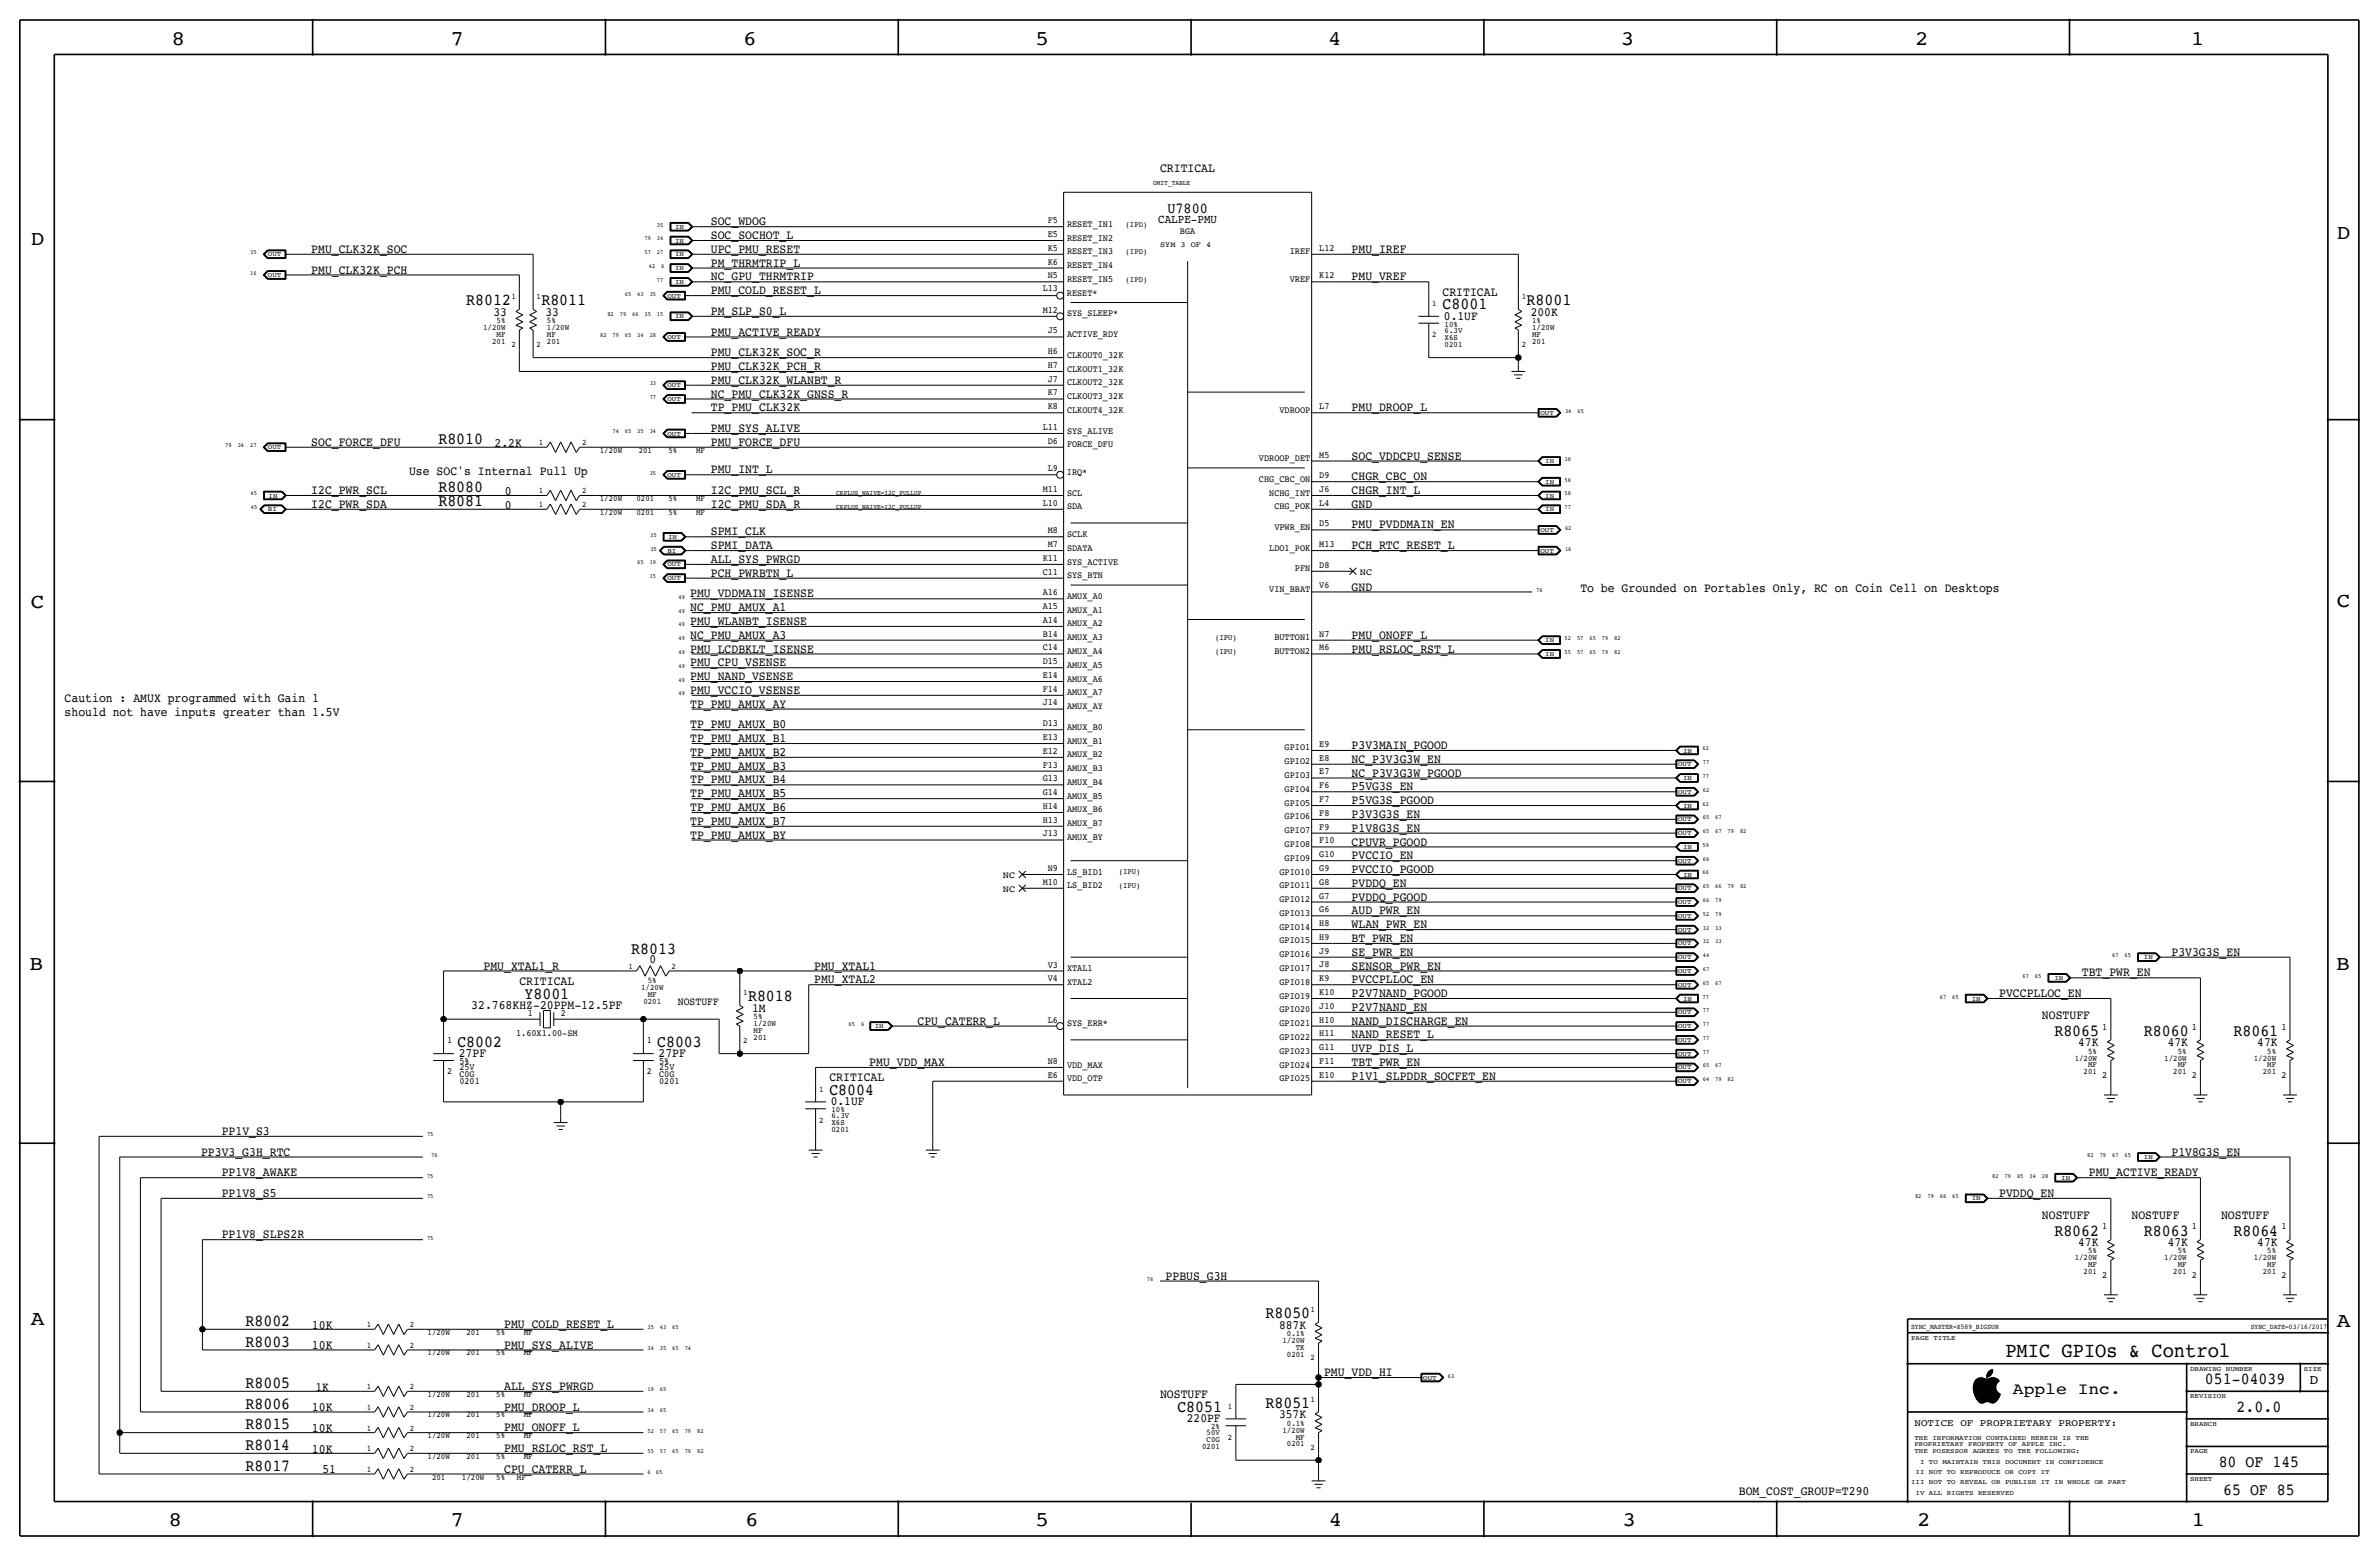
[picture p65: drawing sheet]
<svg xmlns="http://www.w3.org/2000/svg" width="877mm" height="574mm" viewBox="0 0 877 574" stroke-linecap="round" stroke-linejoin="round" font-family="sans-serif">
<defs><g id="words">
<text font-size="7.7" x="739.3" y="500.1">PMIC GPIOs &amp; Control</text>
<g font-size="7.6">
<text x="63.2" y="16.5">8</text>
<text x="166.1" y="16.5">7</text>
<text x="274" y="16.5">6</text>
<text x="381.7" y="16.5">5</text>
<text x="489.7" y="16.5">4</text>
<text x="597.6" y="16.5">3</text>
<text x="706.1" y="16.5">2</text>
<text x="807.7" y="16.5">1</text>
<text x="861.5" y="88.1">D</text>
<text x="11.4" y="90.4">D</text>
<text x="11.4" y="224.3">C</text>
<text x="861.5" y="223.8">C</text>
<text x="10.8" y="357.6">B</text>
<text x="861.3" y="357.4">B</text>
<text x="11.3" y="488.4">A</text>
<text x="861.5" y="489.2">A</text>
<text x="62.2" y="562.6">8</text>
<text x="166" y="562.6">7</text>
<text x="274.8" y="562.6">6</text>
<text x="381.7" y="562.6">5</text>
<text x="489.9" y="562.6">4</text>
<text x="598.1" y="562.6">3</text>
<text x="706.8" y="562.6">2</text>
<text x="807.9" y="562.6">1</text>
</g>
<g font-size="6.2">
<text x="171.9" y="112.5">R8012</text>
<text x="199.6" y="112.5">R8011</text>
<text x="562.8" y="112.5">R8001</text>
<text x="531.8" y="114">C8001</text>
<text x="161.6" y="163.6">R8010</text>
<text x="161.6" y="181.4">R8080</text>
<text x="161.6" y="186.4">R8081</text>
<text x="232.7" y="351.5">R8013</text>
<text x="193.4" y="368">Y8001</text>
<text x="275.8" y="369.1">R8018</text>
<text x="757.4" y="381.8">R8065</text>
<text x="790.4" y="381.8">R8060</text>
<text x="823.4" y="381.8">R8061</text>
<text x="168.6" y="385.8">C8002</text>
<text x="242.3" y="385.8">C8003</text>
<text x="305.8" y="403.6">C8004</text>
<text x="757.4" y="455.4">R8062</text>
<text x="790.4" y="455.4">R8063</text>
<text x="823.4" y="455.4">R8064</text>
<text x="466.6" y="485.9">R8050</text>
<text x="90.5" y="488.7">R8002</text>
<text x="90.5" y="496.3">R8003</text>
<text x="90.5" y="511.6">R8005</text>
<text x="812.9" y="510.3">051-04039</text>
<text x="90.5" y="519.2">R8006</text>
<text x="434" y="520.4">C8051</text>
<text x="466.6" y="518.9">R8051</text>
<text x="824.6" y="520.4">2.0.0</text>
<text x="90.5" y="526.8">R8015</text>
<text x="90.5" y="534.4">R8014</text>
<text x="90.5" y="542">R8017</text>
<text x="818" y="540.8">80 OF 145</text>
<text x="819.6" y="550.9">65 OF 85</text>
</g>
<text font-size="6" x="742.1" y="513.9">Apple Inc.</text>
<text font-size="5.6" x="430.4" y="78.5">U7800</text>
<text font-size="5" x="851.5" y="510.3">D</text>
<g font-size="4.7">
<text x="427.7" y="63.2">CRITICAL</text>
<text x="262.1" y="83">SOC_WDOG</text>
<text x="262.1" y="88.1">SOC_SOCHOT_L</text>
<text x="114.8" y="93.2">PMU_CLK32K_SOC</text>
<text x="262.1" y="93.2">UPC_PMU_RESET</text>
<text x="498.3" y="93.2">PMU_IREF</text>
<text x="114.8" y="100.8">PMU_CLK32K_PCH</text>
<text x="262.1" y="98.3">PM_THRMTRIP_L</text>
<text x="262.1" y="103.4">NC_GPU_THRMTRIP</text>
<text x="498.3" y="103.4">PMU_VREF</text>
<text x="262.1" y="108.4">PMU_COLD_RESET_L</text>
<text x="531.8" y="109">CRITICAL</text>
<text x="181.9" y="116.3">33</text>
<text x="201.1" y="116.3">33</text>
<text x="262.1" y="116.1">PM_SLP_S0_L</text>
<text x="532.3" y="117.9">0.1UF</text>
<text x="564.3" y="116.3">200K</text>
<text x="262.1" y="123.7">PMU_ACTIVE_READY</text>
<text x="262.1" y="131.3">PMU_CLK32K_SOC_R</text>
<text x="262.1" y="136.4">PMU_CLK32K_PCH_R</text>
<text x="262.1" y="141.5">PMU_CLK32K_WLANBT_R</text>
<text x="262.1" y="146.6">NC_PMU_CLK32K_GNSS_R</text>
<text x="262.1" y="151.6">TP_PMU_CLK32K</text>
<text x="498.3" y="151.6">PMU_DROOP_L</text>
<text x="262.1" y="159.2">PMU_SYS_ALIVE</text>
<text x="114.8" y="164.3">SOC_FORCE_DFU</text>
<text x="182.3" y="164.6">2.2K</text>
<text x="262.1" y="164.3">PMU_FORCE_DFU</text>
<text x="498.3" y="169.4">SOC_VDDCPU_SENSE</text>
<text x="150.8" y="175">Use SOC's Internal Pull Up</text>
<text x="262.1" y="174.5">PMU_INT_L</text>
<text x="498.3" y="177">CHGR_CBC_ON</text>
<text x="114.8" y="182.1">I2C_PWR_SCL</text>
<text x="186.1" y="182.4">0</text>
<text x="262.1" y="182.1">I2C_PMU_SCL_R</text>
<text x="498.3" y="182.1">CHGR_INT_L</text>
<text x="114.8" y="187.2">I2C_PWR_SDA</text>
<text x="186.1" y="187.5">0</text>
<text x="262.1" y="187.2">I2C_PMU_SDA_R</text>
<text x="498.3" y="187.2">GND</text>
<text x="262.1" y="197.3">SPMI_CLK</text>
<text x="498.3" y="194.8">PMU_PVDDMAIN_EN</text>
<text x="262.1" y="202.4">SPMI_DATA</text>
<text x="498.3" y="202.4">PCH_RTC_RESET_L</text>
<text x="262.1" y="207.5">ALL_SYS_PWRGD</text>
<text x="262.1" y="212.6">PCH_PWRBTN_L</text>
<text x="254.5" y="220.2">PMU_VDDMAIN_ISENSE</text>
<text x="498.3" y="217.7">GND</text>
<text x="582.6" y="218.2">To be Grounded on Portables Only, RC on Coin Cell on Desktops</text>
<text x="254.5" y="225.3">NC_PMU_AMUX_A1</text>
<text x="254.5" y="230.4">PMU_WLANBT_ISENSE</text>
<text x="254.5" y="235.5">NC_PMU_AMUX_A3</text>
<text x="498.3" y="235.4">PMU_ONOFF_L</text>
<text x="254.5" y="245.6">PMU_CPU_VSENSE</text>
<text x="254.5" y="240.5">PMU_LCDBKLT_ISENSE</text>
<text x="498.3" y="240.5">PMU_RSLOC_RST_L</text>
<text x="254.5" y="250.7">PMU_NAND_VSENSE</text>
<text x="254.5" y="255.8">PMU_VCCIO_VSENSE</text>
<text x="23.8" y="263.9">should not have inputs greater than 1.5V</text>
<text x="23.8" y="258.8">Caution : AMUX programmed with Gain 1</text>
<text x="254.5" y="260.8">TP_PMU_AMUX_AY</text>
<text x="254.5" y="268.5">TP_PMU_AMUX_B0</text>
<text x="254.5" y="273.5">TP_PMU_AMUX_B1</text>
<text x="254.5" y="278.6">TP_PMU_AMUX_B2</text>
<text x="498.3" y="276.1">P3V3MAIN_PGOOD</text>
<text x="498.3" y="281.2">NC_P3V3G3W_EN</text>
<text x="254.5" y="283.7">TP_PMU_AMUX_B3</text>
<text x="498.3" y="286.3">NC_P3V3G3W_PGOOD</text>
<text x="254.5" y="293.9">TP_PMU_AMUX_B5</text>
<text x="254.5" y="288.8">TP_PMU_AMUX_B4</text>
<text x="498.3" y="291.3">P5VG3S_EN</text>
<text x="254.5" y="298.9">TP_PMU_AMUX_B6</text>
<text x="498.3" y="296.4">P5VG3S_PGOOD</text>
<text x="254.5" y="304">TP_PMU_AMUX_B7</text>
<text x="498.3" y="301.5">P3V3G3S_EN</text>
<text x="254.5" y="309.1">TP_PMU_AMUX_BY</text>
<text x="498.3" y="306.6">P1V8G3S_EN</text>
<text x="498.3" y="311.7">CPUVR_PGOOD</text>
<text x="498.3" y="316.7">PVCCIO_EN</text>
<text x="498.3" y="321.8">PVCCIO_PGOOD</text>
<text x="498.3" y="326.9">PVDDQ_EN</text>
<text x="498.3" y="332">PVDDQ_PGOOD</text>
<text x="498.3" y="337">AUD_PWR_EN</text>
<text x="498.3" y="342.1">WLAN_PWR_EN</text>
<text x="498.3" y="347.2">BT_PWR_EN</text>
<text x="498.3" y="352.3">SE_PWR_EN</text>
<text x="800.6" y="352.3">P3V3G3S_EN</text>
<text x="178.3" y="357.4">PMU_XTAL1_R</text>
<text x="239.5" y="355.1">0</text>
<text x="300.2" y="357.4">PMU_XTAL1</text>
<text x="498.3" y="357.4">SENSOR_PWR_EN</text>
<text x="767.5" y="359.9">TBT_PWR_EN</text>
<text x="191.5" y="363">CRITICAL</text>
<text x="300.2" y="362.5">PMU_XTAL2</text>
<text x="498.3" y="362.4">PVCCPLLOC_EN</text>
<text x="173.7" y="371.9">32.768KHZ-20PPM-12.5PF</text>
<text x="498.3" y="367.5">P2V7NAND_PGOOD</text>
<text x="737.1" y="367.5">PVCCPLLOC_EN</text>
<text x="277.3" y="372.9">1M</text>
<text x="338.3" y="377.7">CPU_CATERR_L</text>
<text x="498.3" y="377.7">NAND_DISCHARGE_EN</text>
<text x="498.3" y="372.6">P2V7NAND_EN</text>
<text x="752.8" y="375.7">NOSTUFF</text>
<text x="498.3" y="382.8">NAND_RESET_L</text>
<text x="169.1" y="389.6">27PF</text>
<text x="242.8" y="389.6">27PF</text>
<text x="498.3" y="387.9">UVP_DIS_L</text>
<text x="766.1" y="385.6">47K</text>
<text x="799.2" y="385.6">47K</text>
<text x="832.2" y="385.6">47K</text>
<text x="320.5" y="392.9">PMU_VDD_MAX</text>
<text x="498.3" y="392.9">TBT_PWR_EN</text>
<text x="305.8" y="398.5">CRITICAL</text>
<text x="498.3" y="398">P1V1_SLPDDR_SOCFET_EN</text>
<text x="306.3" y="407.4">0.1UF</text>
<text x="81.7" y="418.3">PP1V_S3</text>
<text x="74.1" y="426">PP3V3_G3H_RTC</text>
<text x="800.6" y="426">P1V8G3S_EN</text>
<text x="81.7" y="433.6">PP1V8_AWAKE</text>
<text x="770.1" y="433.6">PMU_ACTIVE_READY</text>
<text x="81.7" y="441.2">PP1V8_S5</text>
<text x="737.1" y="441.2">PVDDQ_EN</text>
<text x="752.8" y="449.3">NOSTUFF</text>
<text x="785.8" y="449.3">NOSTUFF</text>
<text x="818.8" y="449.3">NOSTUFF</text>
<text x="81.7" y="456.4">PP1V8_SLPS2R</text>
<text x="766.1" y="459.2">47K</text>
<text x="799.2" y="459.2">47K</text>
<text x="832.2" y="459.2">47K</text>
<text x="429.7" y="471.7">PPBUS_G3H</text>
<text x="115" y="489.7">10K</text>
<text x="185.9" y="489.4">PMU_COLD_RESET_L</text>
<text x="471.6" y="489.7">887K</text>
<text x="115" y="497.3">10K</text>
<text x="185.9" y="497.1">PMU_SYS_ALIVE</text>
<text x="488.1" y="507.2">PMU_VDD_HI</text>
<text x="116.3" y="512.6">1K</text>
<text x="185.9" y="512.3">ALL_SYS_PWRGD</text>
<text x="427.7" y="515.4">NOSTUFF</text>
<text x="115" y="520.2">10K</text>
<text x="185.9" y="519.9">PMU_DROOP_L</text>
<text x="115" y="527.8">10K</text>
<text x="185.9" y="527.5">PMU_ONOFF_L</text>
<text x="437.6" y="524.3">220PF</text>
<text x="471.6" y="522.7">357K</text>
<text x="115" y="535.4">10K</text>
<text x="185.9" y="535.2">PMU_RSLOC_RST_L</text>
<text x="118.9" y="543.1">51</text>
<text x="185.9" y="542.8">CPU_CATERR_L</text>
<text x="641" y="550.9">BOM_COST_GROUP=T290</text>
</g>
<text font-size="4.5" x="427" y="82.3">CALPE-PMU</text>
<text font-size="4.1" x="249.9" y="370.6">NOSTUFF</text>
<text font-size="3.7" x="705.8" y="525.5">NOTICE OF PROPRIETARY PROPERTY:</text>
<g font-size="3.5">
<text x="386.3" y="82.3">F5</text>
<text x="393.4" y="83.6">RESET_IN1</text>
<text x="386.3" y="87.4">E5</text>
<text x="393.4" y="88.6">RESET_IN2</text>
<text x="435" y="86.1">BGA</text>
<text x="386.3" y="92.4">K5</text>
<text x="393.4" y="93.8">RESET_IN3</text>
<text x="475.5" y="93.8">IREF</text>
<text x="486.4" y="92.4">L12</text>
<text x="386.3" y="97.5">K6</text>
<text x="393.4" y="98.8">RESET_IN4</text>
<text x="384.4" y="107.4">L13</text>
<text x="386.3" y="102.6">N5</text>
<text x="393.4" y="103.9">RESET_IN5</text>
<text x="475.5" y="103.9">VREF</text>
<text x="486.4" y="102.6">K12</text>
<text x="393.3" y="109">RESET*</text>
<text x="384.4" y="115.3">M12</text>
<text x="393.4" y="116.6">SYS_SLEEP*</text>
<text x="386.3" y="122.9">J5</text>
<text x="393.4" y="124.3">ACTIVE_RDY</text>
<text x="386.3" y="130.5">H6</text>
<text x="393.4" y="131.9">CLKOUT0_32K</text>
<text x="386.3" y="135.6">H7</text>
<text x="393.4" y="137">CLKOUT1_32K</text>
<text x="386.3" y="140.7">J7</text>
<text x="393.4" y="142">CLKOUT2_32K</text>
<text x="386.3" y="145.7">K7</text>
<text x="393.4" y="147.1">CLKOUT3_32K</text>
<text x="386.3" y="150.8">K8</text>
<text x="393.4" y="152.2">CLKOUT4_32K</text>
<text x="471.7" y="152.2">VDROOP</text>
<text x="486.4" y="150.9">L7</text>
<text x="384.4" y="158.5">L11</text>
<text x="393.4" y="159.8">SYS_ALIVE</text>
<text x="386.3" y="163.5">D6</text>
<text x="393.4" y="164.9">FORCE_DFU</text>
<text x="386.3" y="173.7">L9</text>
<text x="464.1" y="170">VDROOP_DET</text>
<text x="486.4" y="168.7">M5</text>
<text x="393.3" y="175.1">IRQ*</text>
<text x="464.1" y="177.6">CHG_CBC_ON</text>
<text x="486.4" y="176.2">D9</text>
<text x="384.4" y="181.3">M11</text>
<text x="393.4" y="182.7">SCL</text>
<text x="467.9" y="182.7">NCHG_INT</text>
<text x="486.4" y="181.3">J6</text>
<text x="384.4" y="186.4">L10</text>
<text x="393.4" y="187.8">SDA</text>
<text x="469.8" y="187.7">CHG_POK</text>
<text x="486.4" y="186.4">L4</text>
<text x="386.3" y="196.6">M8</text>
<text x="393.4" y="197.9">SCLK</text>
<text x="469.8" y="195.4">VPWR_EN</text>
<text x="486.4" y="194.1">D5</text>
<text x="386.3" y="201.7">M7</text>
<text x="393.4" y="203">SDATA</text>
<text x="467.9" y="203">LDO1_POK</text>
<text x="486.4" y="201.7">M13</text>
<text x="384.4" y="206.8">K11</text>
<text x="393.4" y="208.1">SYS_ACTIVE</text>
<text x="486.4" y="209.3">D8</text>
<text x="384.4" y="211.8">C11</text>
<text x="393.4" y="213.2">SYS_BTN</text>
<text x="477.4" y="210.6">PFN</text>
<text x="501.3" y="211.8">NC</text>
<text x="384.4" y="219.4">A16</text>
<text x="393.4" y="220.7">AMUX_A0</text>
<text x="467.9" y="218.2">VIN_BBAT</text>
<text x="486.4" y="216.9">V6</text>
<text x="384.4" y="224.5">A15</text>
<text x="393.4" y="225.8">AMUX_A1</text>
<text x="384.4" y="229.5">A14</text>
<text x="393.4" y="230.9">AMUX_A2</text>
<text x="384.4" y="239.7">C14</text>
<text x="384.4" y="234.6">B14</text>
<text x="393.4" y="236">AMUX_A3</text>
<text x="469.8" y="236">BUTTON1</text>
<text x="486.4" y="239.7">M6</text>
<text x="486.4" y="234.6">N7</text>
<text x="384.4" y="244.8">D15</text>
<text x="393.4" y="241">AMUX_A4</text>
<text x="469.8" y="241.1">BUTTON2</text>
<text x="384.4" y="249.9">E14</text>
<text x="393.4" y="246.1">AMUX_A5</text>
<text x="393.4" y="251.2">AMUX_A6</text>
<text x="384.4" y="255">F14</text>
<text x="393.4" y="256.3">AMUX_A7</text>
<text x="384.4" y="260">J14</text>
<text x="393.4" y="261.4">AMUX_AY</text>
<text x="384.4" y="267.7">D13</text>
<text x="393.4" y="269">AMUX_B0</text>
<text x="384.4" y="272.7">E13</text>
<text x="393.4" y="274.1">AMUX_B1</text>
<text x="486.4" y="275.3">E9</text>
<text x="384.4" y="277.8">E12</text>
<text x="393.4" y="279.2">AMUX_B2</text>
<text x="473.6" y="276.6">GPIO1</text>
<text x="473.6" y="281.7">GPIO2</text>
<text x="486.4" y="280.4">E8</text>
<text x="384.4" y="288">G13</text>
<text x="384.4" y="282.9">F13</text>
<text x="393.4" y="284.2">AMUX_B3</text>
<text x="473.6" y="286.8">GPIO3</text>
<text x="486.4" y="285.5">E7</text>
<text x="384.4" y="293.1">G14</text>
<text x="393.4" y="289.3">AMUX_B4</text>
<text x="473.6" y="291.9">GPIO4</text>
<text x="486.4" y="290.5">F6</text>
<text x="384.4" y="298.1">H14</text>
<text x="393.4" y="294.4">AMUX_B5</text>
<text x="393.4" y="299.5">AMUX_B6</text>
<text x="473.6" y="297">GPIO5</text>
<text x="486.4" y="295.6">F7</text>
<text x="384.4" y="303.2">H13</text>
<text x="393.4" y="304.6">AMUX_B7</text>
<text x="473.6" y="302">GPIO6</text>
<text x="486.4" y="305.8">F9</text>
<text x="486.4" y="300.7">F8</text>
<text x="384.4" y="308.3">J13</text>
<text x="393.4" y="309.6">AMUX_BY</text>
<text x="473.6" y="307.1">GPIO7</text>
<text x="486.4" y="310.9">F10</text>
<text x="473.6" y="312.2">GPIO8</text>
<text x="473.6" y="317.3">GPIO9</text>
<text x="486.4" y="315.9">G10</text>
<text x="369.8" y="323.6">NC</text>
<text x="386.3" y="321">N9</text>
<text x="393.4" y="322.4">LS_BID1</text>
<text x="471.7" y="322.4">GPIO10</text>
<text x="486.4" y="321">G9</text>
<text x="369.8" y="328.7">NC</text>
<text x="384.4" y="326.1">M10</text>
<text x="393.4" y="327.5">LS_BID2</text>
<text x="471.7" y="327.4">GPIO11</text>
<text x="486.4" y="326.1">G8</text>
<text x="471.7" y="332.5">GPIO12</text>
<text x="486.4" y="331.2">G7</text>
<text x="471.7" y="337.6">GPIO13</text>
<text x="486.4" y="341.3">H8</text>
<text x="486.4" y="336.3">G6</text>
<text x="471.7" y="342.7">GPIO14</text>
<text x="471.7" y="347.8">GPIO15</text>
<text x="486.4" y="346.4">H9</text>
<text x="471.7" y="352.8">GPIO16</text>
<text x="486.4" y="351.5">J9</text>
<text x="386.3" y="356.6">V3</text>
<text x="393.4" y="357.9">XTAL1</text>
<text x="471.7" y="357.9">GPIO17</text>
<text x="486.4" y="356.6">J8</text>
<text x="386.3" y="361.7">V4</text>
<text x="393.4" y="363">XTAL2</text>
<text x="471.7" y="363">GPIO18</text>
<text x="486.4" y="361.7">K9</text>
<text x="471.7" y="368.1">GPIO19</text>
<text x="486.4" y="371.8">J10</text>
<text x="486.4" y="366.8">K10</text>
<text x="194.7" y="374.4">1</text>
<text x="206.7" y="374.4">2</text>
<text x="386.3" y="376.9">L6</text>
<text x="471.7" y="373.2">GPIO20</text>
<text x="486.4" y="376.9">H10</text>
<text x="190.3" y="382">1.60X1.00-SM</text>
<text x="393.4" y="378.3">SYS_ERR*</text>
<text x="471.7" y="378.3">GPIO21</text>
<text x="471.7" y="383.3">GPIO22</text>
<text x="486.4" y="382">H11</text>
<text x="775" y="379.5">1</text>
<text x="808.1" y="379.5">1</text>
<text x="841.1" y="379.5">1</text>
<text x="164.8" y="384.6">1</text>
<text x="238.5" y="384.6">1</text>
<text x="471.7" y="388.4">GPIO23</text>
<text x="486.4" y="387.1">G11</text>
<text x="164.8" y="396">2</text>
<text x="169.4" y="392.2">5%</text>
<text x="169.4" y="394.5">25V</text>
<text x="238.5" y="396">2</text>
<text x="243" y="394.5">25V</text>
<text x="243" y="392.2">5%</text>
<text x="386.3" y="392.2">N8</text>
<text x="393.4" y="393.5">VDD_MAX</text>
<text x="471.7" y="393.5">GPIO24</text>
<text x="486.4" y="392.2">F11</text>
<text x="169.4" y="397">C0G</text>
<text x="169.4" y="399.5">0201</text>
<text x="243" y="397">C0G</text>
<text x="243" y="399.5">0201</text>
<text x="386.3" y="397.3">E6</text>
<text x="393.4" y="398.6">VDD_OTP</text>
<text x="471.7" y="398.6">GPIO25</text>
<text x="486.4" y="397.2">E10</text>
<text x="775" y="397.3">2</text>
<text x="808.1" y="397.3">2</text>
<text x="841.1" y="397.3">2</text>
<text x="775" y="453.1">1</text>
<text x="808.1" y="453.1">1</text>
<text x="841.1" y="453.1">1</text>
<text x="775" y="470.9">2</text>
<text x="808.1" y="470.9">2</text>
<text x="841.1" y="470.9">2</text>
</g>
<g font-size="3.1">
<text x="188.5" y="110.2">1</text>
<text x="197.8" y="110.2">1</text>
<text x="528" y="112.8">1</text>
<text x="561" y="110.2">1</text>
<text x="183.1" y="119.1">5%</text>
<text x="201.6" y="119.1">5%</text>
<text x="564.8" y="119.1">1%</text>
<text x="178.1" y="121.7">1/20W</text>
<text x="183.1" y="124.2">MF</text>
<text x="201.6" y="121.7">1/20W</text>
<text x="201.6" y="124.2">MF</text>
<text x="528" y="124.2">2</text>
<text x="532.6" y="122.7">6.3V</text>
<text x="532.6" y="125.2">X6S</text>
<text x="532.6" y="120.4">10%</text>
<text x="564.8" y="121.7">1/20W</text>
<text x="564.8" y="124.2">MF</text>
<text x="181.4" y="126.7">201</text>
<text x="188.5" y="128">2</text>
<text x="197.8" y="128">2</text>
<text x="201.6" y="126.7">201</text>
<text x="532.6" y="127.8">0201</text>
<text x="561" y="128">2</text>
<text x="564.8" y="126.7">201</text>
<text x="198.7" y="164.1">1</text>
<text x="214.6" y="164.1">2</text>
<text x="221.1" y="166.9">1/20W</text>
<text x="235.5" y="166.9">201</text>
<text x="246.5" y="166.9">5%</text>
<text x="256.6" y="166.9">MF</text>
<text x="198.7" y="181.9">1</text>
<text x="214.6" y="181.9">2</text>
<text x="221.1" y="184.7">1/20W</text>
<text x="234.6" y="184.7">0201</text>
<text x="246.5" y="184.7">5%</text>
<text x="256.6" y="184.7">MF</text>
<text x="198.7" y="186.9">1</text>
<text x="214.6" y="186.9">2</text>
<text x="221.1" y="189.7">1/20W</text>
<text x="234.6" y="189.7">0201</text>
<text x="246.5" y="189.7">5%</text>
<text x="256.6" y="189.7">MF</text>
<text x="231.7" y="357.1">1</text>
<text x="247.6" y="357.1">2</text>
<text x="236.4" y="365">1/20W</text>
<text x="238.8" y="362.5">5%</text>
<text x="237.2" y="370.1">0201</text>
<text x="238.8" y="367.5">MF</text>
<text x="274" y="366.8">1</text>
<text x="277.8" y="375.7">5%</text>
<text x="277.8" y="380.7">MF</text>
<text x="277.8" y="383.3">201</text>
<text x="277.8" y="378.2">1/20W</text>
<text x="274" y="384.6">2</text>
<text x="769.8" y="388.4">5%</text>
<text x="802.8" y="388.4">5%</text>
<text x="835.9" y="388.4">5%</text>
<text x="764.9" y="390.9">1/20W</text>
<text x="768.2" y="396">201</text>
<text x="769.8" y="393.4">MF</text>
<text x="797.9" y="390.9">1/20W</text>
<text x="801.2" y="396">201</text>
<text x="802.8" y="393.4">MF</text>
<text x="830.9" y="390.9">1/20W</text>
<text x="834.2" y="396">201</text>
<text x="835.9" y="393.4">MF</text>
<text x="302" y="402.3">1</text>
<text x="302" y="413.8">2</text>
<text x="306.5" y="412.2">6.3V</text>
<text x="306.5" y="410">10%</text>
<text x="306.5" y="417.3">0201</text>
<text x="306.5" y="414.8">X6S</text>
<text x="764.9" y="464.6">1/20W</text>
<text x="769.8" y="467.1">MF</text>
<text x="769.8" y="462">5%</text>
<text x="797.9" y="464.6">1/20W</text>
<text x="802.8" y="462">5%</text>
<text x="802.8" y="467.1">MF</text>
<text x="830.9" y="464.6">1/20W</text>
<text x="835.9" y="462">5%</text>
<text x="835.9" y="467.1">MF</text>
<text x="768.2" y="469.6">201</text>
<text x="801.2" y="469.6">201</text>
<text x="834.2" y="469.6">201</text>
<text x="483.2" y="483.6">1</text>
<text x="135.2" y="489.2">1</text>
<text x="151.1" y="489.2">2</text>
<text x="157.6" y="492">1/20W</text>
<text x="172" y="492">201</text>
<text x="183" y="492">5%</text>
<text x="193.1" y="492">MF</text>
<text x="135.2" y="496.8">1</text>
<text x="151.1" y="496.8">2</text>
<text x="472.8" y="495">1/20W</text>
<text x="474.4" y="492.5">0.1%</text>
<text x="477.7" y="497.6">TK</text>
<text x="157.6" y="499.6">1/20W</text>
<text x="172" y="499.6">201</text>
<text x="183" y="499.6">5%</text>
<text x="193.1" y="499.6">MF</text>
<text x="474.4" y="500.1">0201</text>
<text x="483.2" y="501.4">2</text>
<text x="135.2" y="512.1">1</text>
<text x="151.1" y="512.1">2</text>
<text x="157.6" y="514.9">1/20W</text>
<text x="172" y="514.9">201</text>
<text x="183" y="514.9">5%</text>
<text x="193.1" y="514.9">MF</text>
<text x="135.2" y="519.7">1</text>
<text x="151.1" y="519.7">2</text>
<text x="452.7" y="519.2">1</text>
<text x="483.2" y="516.6">1</text>
<text x="135.2" y="527.3">1</text>
<text x="151.1" y="527.3">2</text>
<text x="157.6" y="522.5">1/20W</text>
<text x="172" y="522.5">201</text>
<text x="183" y="522.5">5%</text>
<text x="193.1" y="522.5">MF</text>
<text x="446.5" y="526.8">2%</text>
<text x="474.4" y="525.5">0.1%</text>
<text x="157.6" y="530.1">1/20W</text>
<text x="172" y="530.1">201</text>
<text x="183" y="530.1">5%</text>
<text x="193.1" y="530.1">MF</text>
<text x="444.8" y="529.1">50V</text>
<text x="444.8" y="531.6">C0G</text>
<text x="452.7" y="530.6">2</text>
<text x="472.8" y="528.1">1/20W</text>
<text x="474.4" y="533.1">0201</text>
<text x="477.7" y="530.6">MF</text>
<text x="135.2" y="534.9">1</text>
<text x="151.1" y="534.9">2</text>
<text x="157.6" y="537.7">1/20W</text>
<text x="172" y="537.7">201</text>
<text x="183" y="537.7">5%</text>
<text x="193.1" y="537.7">MF</text>
<text x="443.2" y="534.2">0201</text>
<text x="483.2" y="534.4">2</text>
<text x="135.2" y="542.5">1</text>
<text x="151.1" y="542.5">2</text>
<text x="159.3" y="545.3">201</text>
<text x="170.3" y="545.3">1/20W</text>
<text x="183" y="545.3">5%</text>
<text x="190.6" y="545.3">MF</text>
</g>
<g font-size="3">
<text x="415" y="83.6">(IPD)</text>
<text x="415" y="93.7">(IPD)</text>
<text x="415" y="103.9">(IPD)</text>
<text x="448" y="236">(IPU)</text>
<text x="448" y="241">(IPU)</text>
<text x="412.4" y="322.3">(IPU)</text>
<text x="412.4" y="327.4">(IPU)</text>
</g>
<text font-size="2.9" x="427.7" y="91.1">SYM 3 OF 4</text>
<g font-size="2.6">
<text x="425.1" y="68.3">OMIT_TABLE</text>
<text x="308.3" y="182.6">CKPLUS_WAIVE=I2C_PULLUP</text>
<text x="308.3" y="187.7">CKPLUS_WAIVE=I2C_PULLUP</text>
<text x="704.5" y="490">SYNC_MASTER=X589_BIGSUR</text>
<text x="829.8" y="490">SYNC_DATE=03/16/2017</text>
</g>
<g font-size="2.5">
<text x="248.9" y="89.4">IN</text>
<text x="248.9" y="84.3">IN</text>
<text x="98.8" y="94.5">OUT</text>
<text x="248.9" y="94.5">IN</text>
<text x="248.9" y="99.6">IN</text>
<text x="98.8" y="102.1">OUT</text>
<text x="248.9" y="104.6">IN</text>
<text x="246.1" y="109.7">OUT</text>
<text x="248.9" y="117.3">IN</text>
<text x="246.1" y="125">OUT</text>
<text x="246.1" y="142.7">OUT</text>
<text x="246.1" y="147.8">OUT</text>
<text x="567.9" y="152.9">OUT</text>
<text x="246.1" y="160.5">OUT</text>
<text x="98.8" y="165.6">OUT</text>
<text x="569.7" y="170.7">IN</text>
<text x="246.1" y="175.8">OUT</text>
<text x="569.7" y="178.3">IN</text>
<text x="99" y="183.4">IN</text>
<text x="569.7" y="183.4">IN</text>
<text x="98.8" y="188.5">BI</text>
<text x="569.7" y="188.5">IN</text>
<text x="567.9" y="196.1">OUT</text>
<text x="246.1" y="203.7">BI</text>
<text x="246.3" y="198.6">IN</text>
<text x="567.9" y="203.7">OUT</text>
<text x="246.1" y="208.8">OUT</text>
<text x="246.1" y="213.9">OUT</text>
<text x="569.7" y="236.7">IN</text>
<text x="569.7" y="241.8">IN</text>
<text x="620.5" y="277.4">IN</text>
<text x="618.7" y="282.4">OUT</text>
<text x="620.5" y="287.5">IN</text>
<text x="618.7" y="292.6">OUT</text>
<text x="620.5" y="297.7">IN</text>
<text x="618.7" y="302.8">OUT</text>
<text x="618.7" y="307.8">OUT</text>
<text x="620.5" y="312.9">IN</text>
<text x="618.7" y="318">OUT</text>
<text x="620.5" y="323.1">IN</text>
<text x="618.7" y="328.2">OUT</text>
<text x="618.7" y="333.2">OUT</text>
<text x="618.7" y="338.3">OUT</text>
<text x="618.7" y="343.4">OUT</text>
<text x="618.7" y="353.6">OUT</text>
<text x="618.7" y="348.5">OUT</text>
<text x="790.4" y="353.6">IN</text>
<text x="618.7" y="358.6">OUT</text>
<text x="618.7" y="363.7">OUT</text>
<text x="757.4" y="361.2">IN</text>
<text x="620.5" y="368.8">IN</text>
<text x="726.9" y="368.8">IN</text>
<text x="618.7" y="373.9">OUT</text>
<text x="322.5" y="379">IN</text>
<text x="618.7" y="379">OUT</text>
<text x="618.7" y="389.1">OUT</text>
<text x="618.7" y="384">OUT</text>
<text x="618.7" y="394.2">OUT</text>
<text x="618.7" y="399.3">OUT</text>
<text x="790.4" y="427.2">IN</text>
<text x="759.9" y="434.8">IN</text>
<text x="726.9" y="442.5">IN</text>
<text x="704.5" y="493.8">PAGE TITLE</text>
<text x="524.7" y="508.5">OUT</text>
<text x="807.4" y="505.2">DRAWING NUMBER</text>
<text x="849.3" y="505.2">SIZE</text>
<text x="807.4" y="515.4">REVISION</text>
<text x="807.4" y="525.5">BRANCH</text>
<text x="705.8" y="533.1">PROPRIETARY PROPERTY OF APPLE INC.</text>
<text x="705.8" y="530.6">THE INFORMATION CONTAINED HEREIN IS THE</text>
<text x="705.8" y="535.7">THE POSESSOR AGREES TO THE FOLLOWING:</text>
<text x="707.8" y="539.5">I TO MAINTAIN THIS DOCUMENT IN CONFIDENCE</text>
<text x="807.4" y="535.7">PAGE</text>
<text x="706.2" y="543.3">II NOT TO REPRODUCE OR COPY IT</text>
<text x="807.4" y="545.8">SHEET</text>
<text x="704.5" y="547.1">III NOT TO REVEAL OR PUBLISH IT IN WHOLE OR PART</text>
<text x="706.2" y="550.9">IV ALL RIGHTS RESERVED</text>
</g>
<g font-size="2.3">
<text x="242.2" y="83.6">35</text>
<text x="237.6" y="88.6">79</text>
<text x="242.2" y="88.6">34</text>
<text x="92.2" y="93.7">35</text>
<text x="237.6" y="93.7">57</text>
<text x="242.2" y="93.7">27</text>
<text x="92.2" y="101.3">16</text>
<text x="239.2" y="98.8">42</text>
<text x="243.8" y="98.8">6</text>
<text x="242.2" y="103.9">77</text>
<text x="230.4" y="109">65</text>
<text x="234.9" y="109">43</text>
<text x="239.5" y="109">35</text>
<text x="223.9" y="116.6">82</text>
<text x="228.5" y="116.6">79</text>
<text x="233.1" y="116.6">66</text>
<text x="237.6" y="116.6">35</text>
<text x="242.2" y="116.6">15</text>
<text x="221.2" y="124.2">82</text>
<text x="225.8" y="124.2">79</text>
<text x="230.4" y="124.2">65</text>
<text x="234.9" y="124.2">34</text>
<text x="239.5" y="124.2">28</text>
<text x="239.5" y="142">33</text>
<text x="239.5" y="147.1">77</text>
<text x="577" y="152.1">34</text>
<text x="581.6" y="152.1">65</text>
<text x="225.8" y="159.8">74</text>
<text x="230.4" y="159.8">65</text>
<text x="234.9" y="159.8">35</text>
<text x="239.5" y="159.8">34</text>
<text x="83.1" y="164.8">79</text>
<text x="87.6" y="164.8">34</text>
<text x="92.2" y="164.8">27</text>
<text x="576.8" y="169.9">38</text>
<text x="239.5" y="175">35</text>
<text x="576.8" y="177.5">58</text>
<text x="92.4" y="182.6">45</text>
<text x="576.8" y="182.6">58</text>
<text x="92.5" y="187.7">45</text>
<text x="576.8" y="187.7">77</text>
<text x="239.7" y="197.9">35</text>
<text x="577" y="195.3">62</text>
<text x="239.8" y="203">35</text>
<text x="577" y="202.9">16</text>
<text x="234.9" y="208">65</text>
<text x="239.5" y="208">19</text>
<text x="239.5" y="213.1">15</text>
<text x="250.1" y="220.7">49</text>
<text x="566.4" y="218.2">76</text>
<text x="250.1" y="225.8">49</text>
<text x="250.1" y="230.9">49</text>
<text x="250.1" y="236">49</text>
<text x="576.8" y="236">52</text>
<text x="581.4" y="236">57</text>
<text x="586" y="236">65</text>
<text x="590.5" y="236">79</text>
<text x="595.1" y="236">82</text>
<text x="250.1" y="241">49</text>
<text x="576.8" y="241">55</text>
<text x="581.4" y="241">57</text>
<text x="586" y="241">65</text>
<text x="590.5" y="241">79</text>
<text x="595.1" y="241">82</text>
<text x="250.1" y="251.2">49</text>
<text x="250.1" y="246.1">49</text>
<text x="250.1" y="256.3">49</text>
<text x="627.6" y="276.6">62</text>
<text x="627.8" y="281.7">77</text>
<text x="627.6" y="286.8">77</text>
<text x="627.8" y="291.8">62</text>
<text x="627.6" y="296.9">62</text>
<text x="627.8" y="302">65</text>
<text x="632.4" y="302">67</text>
<text x="627.8" y="307.1">65</text>
<text x="632.4" y="307.1">67</text>
<text x="636.9" y="307.1">79</text>
<text x="641.5" y="307.1">82</text>
<text x="627.6" y="312.2">59</text>
<text x="627.8" y="317.2">66</text>
<text x="627.6" y="322.3">66</text>
<text x="627.8" y="327.4">65</text>
<text x="632.4" y="327.4">66</text>
<text x="636.9" y="327.4">79</text>
<text x="641.5" y="327.4">82</text>
<text x="627.8" y="332.5">66</text>
<text x="632.4" y="332.5">79</text>
<text x="627.8" y="337.6">52</text>
<text x="632.4" y="337.6">79</text>
<text x="627.8" y="347.7">32</text>
<text x="627.8" y="342.6">32</text>
<text x="632.4" y="347.7">33</text>
<text x="632.4" y="342.6">33</text>
<text x="627.8" y="352.8">44</text>
<text x="778.7" y="352.8">67</text>
<text x="783.2" y="352.8">65</text>
<text x="627.8" y="357.9">67</text>
<text x="627.8" y="363">65</text>
<text x="632.4" y="363">67</text>
<text x="745.6" y="360.4">67</text>
<text x="750.2" y="360.4">65</text>
<text x="627.6" y="368">77</text>
<text x="715.2" y="368.1">67</text>
<text x="719.7" y="368.1">65</text>
<text x="627.8" y="373.1">77</text>
<text x="312.9" y="378.2">65</text>
<text x="317.4" y="378.2">6</text>
<text x="627.8" y="383.3">77</text>
<text x="627.8" y="378.2">77</text>
<text x="627.8" y="388.4">77</text>
<text x="627.8" y="393.4">65</text>
<text x="632.4" y="393.4">67</text>
<text x="627.8" y="398.5">64</text>
<text x="632.4" y="398.5">79</text>
<text x="636.9" y="398.5">82</text>
<text x="157.4" y="418.8">75</text>
<text x="159" y="426.5">76</text>
<text x="769.5" y="426.5">82</text>
<text x="774.1" y="426.5">79</text>
<text x="778.7" y="426.5">67</text>
<text x="783.2" y="426.5">65</text>
<text x="157.4" y="434.1">75</text>
<text x="734.5" y="434.1">82</text>
<text x="739" y="434.1">79</text>
<text x="743.6" y="434.1">65</text>
<text x="748.2" y="434.1">34</text>
<text x="752.8" y="434.1">28</text>
<text x="157.4" y="441.7">75</text>
<text x="706" y="441.7">82</text>
<text x="710.6" y="441.7">79</text>
<text x="715.2" y="441.7">66</text>
<text x="719.7" y="441.7">65</text>
<text x="157.4" y="456.9">75</text>
<text x="422.9" y="472.2">76</text>
<text x="238.7" y="490">35</text>
<text x="243.3" y="490">43</text>
<text x="247.8" y="490">65</text>
<text x="238.7" y="497.6">34</text>
<text x="243.3" y="497.6">35</text>
<text x="247.8" y="497.6">65</text>
<text x="252.4" y="497.6">74</text>
<text x="533.8" y="507.7">63</text>
<text x="238.7" y="512.8">19</text>
<text x="243.3" y="512.8">65</text>
<text x="238.7" y="520.4">34</text>
<text x="243.3" y="520.4">65</text>
<text x="238.7" y="528.1">52</text>
<text x="243.3" y="528.1">57</text>
<text x="247.8" y="528.1">65</text>
<text x="252.4" y="528.1">79</text>
<text x="257" y="528.1">82</text>
<text x="238.7" y="535.7">55</text>
<text x="243.3" y="535.7">57</text>
<text x="247.8" y="535.7">65</text>
<text x="252.4" y="535.7">79</text>
<text x="257" y="535.7">82</text>
<text x="238.7" y="543.3">6</text>
<text x="241.7" y="543.3">65</text>
</g>
</g></defs>
<g fill="none" stroke="#000" stroke-width=".37">
<path d="M392.1 70.9h91.5zM392.1 70.9v332.7zM483.6 70.9v332.7zM97 93.7l1.6 1.6zM97 93.7l1.6-1.5zM97.2 93.7l1.5-1.4zM97.2 93.7l1.5 1.5zM97.3 93.7l1.4-1.3zM97.3 93.7l1.4 1.4zM97.5 93.7l1.3-1.2zM97.5 93.7l1.3 1.3zM98.6 95.3h6.8z"/>
<path d="M98.6 99.8h6.8zM98.6 92.2h6.8zM98.7 95.2h6.6zM98.7 99.9h6.6zM98.7 92.3h6.6zM98.7 100h6.5zM98.7 92.4h6.5zM98.7 95.1h6.5zM98.8 92.5h6.3zM98.8 95h6.3zM105.1 93.7h2.5zM105.1 92.5v2.5z"/>
<path d="M105.2 100v2.7zM105.2 92.4v2.7zM105.3 99.9v2.9zM105.3 92.3v2.9zM105.4 99.8v3.1zM105.4 92.2v3.1zM107.6 93.7h88.9zM196.5 93.7v12.7zM247 92.2v3.1zM247 95.3h6.8zM247 97.2v3.2zM247 87.1v3.1z"/>
<path d="M247 90.2h6.8zM247 82v3.1zM247 85.1h6.8zM247 92.2h6.8zM247 97.2h6.8zM247 87.1h6.8zM247 82h6.8zM247.1 92.3v2.9zM247.1 95.2h6.7zM247.1 97.3v3zM247.1 87.2v2.9zM247.1 90.1h6.7z"/>
<path d="M247.1 82.1v2.9zM247.1 85h6.7zM247.1 92.3h6.7zM247.1 97.3h6.7zM247.1 87.2h6.7zM247.1 82.1h6.7zM247.2 92.4v2.7zM247.2 95.1h6.5zM247.2 97.4v2.8zM247.2 87.3v2.7zM247.2 90h6.5zM247.2 82.2v2.7z"/>
<path d="M247.2 84.9h6.5zM247.2 92.4h6.5zM247.2 97.4h6.5zM247.2 87.3h6.5zM247.2 82.2h6.5zM247.3 92.5h6.4zM247.3 92.5v2.5zM247.3 95h6.4zM247.3 97.5h6.4zM247.3 97.5v2.6zM247.3 87.4h6.4zM247.3 87.4v2.5z"/>
<path d="M247.3 89.9h6.4zM247.3 82.3h6.4zM247.3 82.3v2.5zM247.3 84.8h6.4zM253.7 95l1.3-1.3zM253.7 89.9l1.3-1.3zM253.7 84.8l1.3-1.2zM253.7 92.5l1.3 1.2zM253.7 97.5l1.3 1.3zM253.7 87.4l1.3 1.2zM253.7 82.3l1.3 1.3zM253.7 95.1l1.4-1.4z"/>
<path d="M253.7 90l1.4-1.4zM253.7 84.9l1.4-1.3zM253.7 92.4l1.4 1.3zM253.7 97.4l1.4 1.4zM253.7 87.3l1.4 1.3zM253.7 82.2l1.4 1.4zM253.8 92.3l1.5 1.4zM253.8 97.3l1.5 1.5zM253.8 87.2l1.5 1.4zM253.8 82.1l1.5 1.5zM253.8 95.2l1.5-1.5zM253.8 90.1l1.5-1.5z"/>
<path d="M253.8 85l1.5-1.4zM253.8 92.2l1.6 1.5zM253.8 97.2l1.6 1.6zM253.8 87.1l1.6 1.5zM253.8 82l1.6 1.6zM253.8 95.3l1.6-1.6zM253.8 90.2l1.6-1.6zM253.8 85.1l1.6-1.5zM255 93.7h2.5zM255 98.8h2.5zM255 88.6h2.5zM255 83.6h2.5z"/>
<path d="M257.5 98.8h127zM257.5 83.6h127zM257.5 88.6h127zM257.5 93.7h127zM384.5 98.8h7.6zM384.5 93.7h7.6zM384.5 88.6h7.6zM384.5 83.6h7.6zM437.8 96.3v304.8zM483.6 93.7h7.6zM491.2 93.7h68.6zM559.8 93.7v12.7z"/>
<path d="M97 101.3l1.6 1.6zM97 101.3l1.6-1.5zM97.2 101.3l1.5-1.4zM97.2 101.3l1.5 1.5zM97.3 101.3l1.4-1.3zM97.3 101.3l1.4 1.4zM97.5 101.3l1.3-1.2zM97.5 101.3l1.3 1.3zM98.6 102.9h6.8zM98.7 102.8h6.6zM98.7 102.7h6.5zM98.8 100.1h6.3z"/>
<path d="M98.8 102.6h6.3zM105.1 101.3h2.5zM105.1 100.1v2.5zM107.6 101.3h83.9zM190.2 119.9l2.5 1zM190.2 117.3l2.5 1.3zM190.2 114.8l2.5 1.3zM190.2 119.9l2.5-1.3zM190.2 117.3l2.5-1.2zM190.2 114.8l1.3-.8zM191.5 101.3v5.1zM191.5 106.4v7.6z"/>
<path d="M195.3 118.6l2.5 1.3zM195.3 116.1l2.5 1.2zM195.3 118.6l2.5-1.3zM195.3 116.1l2.5-1.3zM196.5 106.4v7.6zM196.5 114l1.3 .8zM244.3 109l1.6 1.5zM244.3 109l1.6-1.6zM244.5 109l1.5 1.4zM244.5 109l1.5-1.5zM244.7 109l1.3-1.4zM244.7 109l1.3 1.3z"/>
<path d="M244.8 109l1.3-1.3zM244.8 109l1.3 1.2zM245.9 107.4h6.8zM245.9 110.5h6.8zM246 107.5h6.6zM246 110.4h6.6zM246 110.3h6.5zM246 107.6h6.5zM246.1 107.7h6.3zM246.1 110.2h6.3zM247 115v3.2zM247 118.2h6.8z"/>
<path d="M247 102.3v3.2zM247 105.5h6.8zM247 100.4h6.8zM247 115h6.8zM247 102.3h6.8zM247.1 115.1v3zM247.1 118.1h6.7zM247.1 102.4v3zM247.1 105.4h6.7zM247.1 100.3h6.7zM247.1 115.1h6.7zM247.1 102.4h6.7z"/>
<path d="M247.2 115.2v2.8zM247.2 118h6.5zM247.2 102.5v2.8zM247.2 105.3h6.5zM247.2 100.2h6.5zM247.2 115.2h6.5zM247.2 102.5h6.5zM247.3 115.3h6.4zM247.3 115.3v2.6zM247.3 117.9h6.4zM247.3 102.6h6.4zM247.3 102.6v2.6z"/>
<path d="M247.3 105.2h6.4zM247.3 100.1h6.4zM252.4 107.7v2.5zM252.4 109h2.6zM252.5 107.6v2.7zM252.6 107.5v2.9zM252.7 107.4v3.1zM253.7 117.9l1.3-1.3zM253.7 105.2l1.3-1.3zM253.7 100.1l1.3-1.3zM253.7 115.3l1.3 1.3zM253.7 102.6l1.3 1.3z"/>
<path d="M253.7 118l1.4-1.4zM253.7 105.3l1.4-1.4zM253.7 100.2l1.4-1.4zM253.7 115.2l1.4 1.4zM253.7 102.5l1.4 1.4zM253.8 115.1l1.5 1.5zM253.8 102.4l1.5 1.5zM253.8 118.1l1.5-1.5zM253.8 105.4l1.5-1.5zM253.8 100.3l1.5-1.5zM253.8 115l1.6 1.6zM253.8 102.3l1.6 1.6z"/>
<path d="M253.8 118.2l1.6-1.6zM253.8 105.5l1.6-1.6zM253.8 100.4l1.6-1.6zM255 116.6h2.5zM255 103.9h2.5zM255 109h129.5zM257.5 103.9h127zM257.5 116.6h127zM384.5 109h5zM384.5 103.9h7.6zM384.5 116.6h5zM394.7 111.5h43.1z"/>
<path d="M483.6 103.9h7.6zM491.2 103.9h35.5zM522.9 119.1h7.7zM522.9 116.6h7.7zM526.7 103.9v5.1zM526.7 109v7.6zM526.7 119.1v7.6zM558.5 118.6l2.5 1.3zM558.5 116.1l2.5 1.2zM558.5 118.6l2.5-1.3zM558.5 116.1l2.5-1.3zM559.8 106.4v7.6z"/>
<path d="M559.8 114l1.2 .8zM191.5 121.7l1.2-.8zM191.5 136.9h193zM191.5 129.3v7.6zM191.5 121.7v7.6zM195.3 120.9l1.2 .8zM195.3 120.9l2.5-1zM196.5 131.8h188zM196.5 129.3v2.5zM196.5 121.7v7.6zM244.3 124.2l1.6 1.6zM244.3 124.2l1.6-1.6z"/>
<path d="M244.5 124.2l1.5 1.5zM244.5 124.2l1.5-1.5zM244.7 124.2l1.3-1.4zM244.7 124.2l1.3 1.4zM244.8 124.2l1.3-1.3zM244.8 124.2l1.3 1.3zM245.9 122.6h6.8zM245.9 125.8h6.8zM246 122.7h6.6zM246 125.7h6.6zM246 125.6h6.5zM246 122.8h6.5z"/>
<path d="M246.1 122.9h6.3zM246.1 125.5h6.3zM252.4 122.9v2.6zM252.4 124.2h2.6zM252.5 122.8v2.8zM252.6 122.7v3zM252.7 122.6v3.2zM255 124.2h129.5zM384.5 136.9h7.6zM384.5 131.8h7.6zM384.5 124.2h7.6zM526.7 131.8h33.1z"/>
<path d="M526.7 126.7v5.1zM557.2 136.9h5.1zM558.2 138.2h3.1zM558.5 120.9l1.3 .8zM558.5 120.9l2.5-1zM559 139.4h1.5zM559.8 131.8v2.6zM559.8 129.3v2.5zM559.8 134.4v2.5zM559.8 121.7v7.6zM244.3 159.8l1.6 1.5zM244.3 147.1l1.6 1.5z"/>
<path d="M244.3 142l1.6 1.6zM244.3 159.8l1.6-1.6zM244.3 147.1l1.6-1.6zM244.3 142l1.6-1.6zM244.5 159.8l1.5 1.4zM244.5 147.1l1.5 1.4zM244.5 142l1.5 1.5zM244.5 159.8l1.5-1.5zM244.5 147.1l1.5-1.5zM244.5 142l1.5-1.5zM244.7 159.8l1.3-1.4zM244.7 147.1l1.3-1.4z"/>
<path d="M244.7 142l1.3-1.4zM244.7 159.8l1.3 1.3zM244.7 147.1l1.3 1.3zM244.7 142l1.3 1.4zM244.8 159.8l1.3-1.3zM244.8 147.1l1.3-1.3zM244.8 142l1.3-1.3zM244.8 159.8l1.3 1.2zM244.8 147.1l1.3 1.2zM244.8 142l1.3 1.3zM245.9 158.2h6.8zM245.9 145.5h6.8z"/>
<path d="M245.9 140.4h6.8zM245.9 148.6h6.8zM245.9 143.6h6.8zM246 158.3h6.6zM246 145.6h6.6zM246 140.5h6.6zM246 148.5h6.6zM246 143.5h6.6zM246 148.4h6.5zM246 143.4h6.5zM246 158.4h6.5zM246 145.7h6.5z"/>
<path d="M246 140.6h6.5zM246.1 158.5h6.3zM246.1 145.8h6.3zM246.1 148.3h6.3zM246.1 140.7h6.3zM246.1 143.3h6.3zM252.4 158.5v2.5zM252.4 145.8v2.5zM252.4 140.7v2.6zM252.4 159.8h2.6zM252.4 147.1h2.6zM252.4 142h2.6z"/>
<path d="M252.5 158.4v2.7zM252.5 145.7v2.7zM252.5 140.6v2.8zM252.6 158.3v2.9zM252.6 145.6v2.9zM252.6 140.5v3zM252.7 158.2v3.1zM252.7 145.5v3.1zM252.7 140.4v3.2zM255 147.1h129.5zM255 142h129.5zM255 152.1h129.5z"/>
<path d="M255 159.8h129.5zM384.5 152.1h7.6zM384.5 159.8h7.6zM384.5 147.1h7.6zM384.5 142h7.6zM437.8 144.5h43.2zM483.6 152.1h7.6zM491.2 152.1h73.6zM564.8 152.1h2.6zM567.1 150.6h6.8zM567.1 153.7h6.8zM567.1 150.6v3.1z"/>
<path d="M567.2 150.7v2.9zM567.2 153.6h6.6zM567.2 150.7h6.6zM567.3 150.8v2.7zM567.3 153.5h6.5zM567.3 150.8h6.5zM567.4 150.9h6.3zM567.4 150.9v2.5zM567.4 153.4h6.3zM573.7 150.9l1.3 1.2zM573.7 153.4l1.3-1.3zM573.8 153.5l1.4-1.4z"/>
<path d="M573.8 150.8l1.4 1.3zM573.8 153.6l1.5-1.5zM573.8 150.7l1.5 1.4zM573.9 150.6l1.6 1.5zM575.5 152.1l-1.6 1.6zM97 164.8l1.6 1.6zM97 164.8l1.6-1.5zM97.2 164.8l1.5-1.4zM97.2 164.8l1.5 1.5zM97.3 164.8l1.4-1.3zM97.3 164.8l1.4 1.4zM97.5 164.8l1.3-1.2z"/>
<path d="M97.5 164.8l1.3 1.3zM98.6 166.4h6.8zM98.6 163.3h6.8zM98.7 166.3h6.6zM98.7 163.4h6.6zM98.7 163.5h6.5zM98.7 166.2h6.5zM98.8 163.6h6.3zM98.8 166.1h6.3zM105.1 164.8h2.5zM105.1 163.6v2.5zM105.2 163.5v2.7z"/>
<path d="M105.3 163.4v2.9zM105.4 163.3v3.1zM107.6 164.8h88.9zM196.5 164.8h5.1zM202.9 162.9l1.9 3.9zM202.9 162.9l-1.3 1.9zM206.7 162.9l-1.9 3.9zM206.7 162.9l1.9 3.9zM210.5 162.9l-1.9 3.9zM210.5 162.9l1.9 3.9zM213.7 164.8h5.7zM213.7 164.8l-1.3 2z"/>
<path d="M219.4 164.8h165.1zM244.3 175l1.6 1.6zM244.3 175l1.6-1.6zM244.5 175l1.5 1.5zM244.5 175l1.5-1.5zM244.7 175l1.3-1.4zM244.7 175l1.3 1.4zM244.8 175l1.3-1.3zM244.8 175l1.3 1.3zM245.9 173.4h6.8zM245.9 176.6h6.8zM245.9 161.3h6.8z"/>
<path d="M246 173.5h6.6zM246 176.5h6.6zM246 161.2h6.6zM246 176.4h6.5zM246 161.1h6.5zM246 173.6h6.5zM246.1 173.7h6.3zM246.1 176.3h6.3zM246.1 161h6.3zM252.4 173.7v2.6zM252.4 175h2.6zM252.5 173.6v2.8z"/>
<path d="M252.6 173.5v3zM252.7 173.4v3.2zM255 175h129.5zM384.5 164.8h7.6zM384.5 175h5zM437.8 172.5h43.2zM483.6 169.9h7.6zM483.6 177.5h7.6zM491.2 169.9h73.6zM491.2 177.5h73.6zM564.8 177.5h2.6zM564.8 169.9h2.6z"/>
<path d="M566.9 177.5l1.6 1.6zM566.9 169.9l1.6 1.6zM567.1 177.5l1.5 1.5zM567.1 169.9l1.5 1.5zM567.1 177.5l1.5-1.4zM567.1 169.9l1.5-1.4zM567.2 177.5l1.4 1.4zM567.2 169.9l1.4 1.4zM567.2 177.5l1.4-1.3zM567.2 169.9l1.4-1.3zM567.4 177.5l1.3 1.3zM567.4 169.9l1.3 1.3z"/>
<path d="M567.4 177.5l1.3-1.2zM567.4 169.9l1.3-1.2zM568.5 176h6.8zM568.5 168.4h6.8zM568.5 176l-1.6 1.5zM568.5 168.4l-1.6 1.5zM568.5 179.1h6.8zM568.5 171.5h6.8zM568.6 176.1h6.6zM568.6 168.5h6.6zM568.6 179h6.6zM568.6 171.4h6.6z"/>
<path d="M568.6 176.2h6.5zM568.6 168.6h6.5zM568.6 178.9h6.5zM568.6 171.3h6.5zM568.7 178.8h6.3zM568.7 171.2h6.3zM568.7 176.3h6.3zM568.7 168.7h6.3zM575 176.3v2.5zM575 168.7v2.5zM575.1 176.2v2.7zM575.1 168.6v2.7z"/>
<path d="M575.2 176.1v2.9zM575.2 168.5v2.9zM575.3 176v3.1zM575.3 168.4v3.1zM95.8 187.7l1.5 1.6zM95.8 187.7l1.5-1.6zM95.9 187.7l1.5 1.5zM95.9 187.7l1.5-1.5zM96.1 187.7l1.3-1.4zM96.1 187.7l1.3 1.4zM96.2 187.7l1.3-1.3zM96.2 187.7l1.3 1.3z"/>
<path d="M97.2 181.1v3.1zM97.2 184.2h6.8zM97.2 181.1h6.8zM97.3 181.2h6.6zM97.3 181.2v2.9zM97.3 184.1h6.6zM97.3 189.3h6.7zM97.3 186.1h6.7zM97.4 186.2h6.5zM97.4 189.2h6.5zM97.4 181.3v2.7zM97.4 184h6.5z"/>
<path d="M97.4 181.3h6.5zM97.4 189.1h6.5zM97.4 186.3h6.5zM97.5 189h6.3zM97.5 186.4h6.3zM97.5 181.4h6.3zM97.5 181.4v2.5zM97.5 183.9h6.3zM103.8 189l1.3-1.3zM103.8 183.9l1.3-1.3zM103.8 186.4l1.3 1.3zM103.8 181.4l1.3 1.2z"/>
<path d="M103.9 189.1l1.4-1.4zM103.9 184l1.4-1.4zM103.9 186.3l1.4 1.4zM103.9 181.3l1.4 1.3zM103.9 186.2l1.5 1.5zM103.9 181.2l1.5 1.4zM103.9 189.2l1.5-1.5zM103.9 184.1l1.5-1.5zM104 186.1l1.6 1.6zM104 181.1l1.6 1.5zM104 184.2l1.6-1.6zM105.1 187.7h2.5z"/>
<path d="M105.1 182.6h2.5zM105.6 187.7l-1.6 1.6zM107.6 182.6h88.9zM107.6 187.7h88.9zM196.5 182.6h5.1zM196.5 187.7h5.1zM202.9 180.7l1.9 3.9zM202.9 185.8l1.9 3.8zM202.9 180.7l-1.3 1.9zM202.9 185.8l-1.3 1.9zM206.7 180.7l-1.9 3.9zM206.7 185.8l-1.9 3.8z"/>
<path d="M206.7 180.7l1.9 3.9zM206.7 185.8l1.9 3.8zM210.5 180.7l-1.9 3.9zM210.5 185.8l-1.9 3.8zM210.5 180.7l1.9 3.9zM210.5 185.8l1.9 3.8zM213.7 182.6h5.7zM213.7 187.7h5.7zM213.7 182.6l-1.3 2zM213.7 187.7l-1.3 1.9zM219.4 182.6h165.1zM219.4 187.7h165.1z"/>
<path d="M244.5 196.3h6.8zM244.5 196.3v3.1zM244.5 199.4h6.8zM244.6 196.4v2.9zM244.6 199.3h6.7zM244.6 196.4h6.7zM244.7 196.5v2.7zM244.7 199.2h6.5zM244.7 196.5h6.5zM244.8 196.6h6.4zM244.8 196.6v2.5zM244.8 199.1h6.4z"/>
<path d="M251.2 199.1l1.2-1.2zM251.2 196.6l1.2 1.3zM251.2 199.2l1.4-1.3zM251.2 196.5l1.4 1.4zM251.3 199.3l1.4-1.4zM251.3 196.4l1.4 1.5zM251.3 196.3l1.6 1.6zM251.3 199.4l1.6-1.5zM252.4 197.9h2.6zM255 197.9h129.5zM384.5 182.6h7.6zM384.5 197.9h7.6z"/>
<path d="M384.5 187.7h7.6zM394.7 192.8h43.1zM483.6 187.7h7.6zM483.6 182.6h7.6zM483.6 195.3h7.6zM491.2 187.7h73.6zM491.2 195.3h73.6zM491.2 182.6h73.6zM564.8 195.3h2.6zM564.8 187.7h2.6zM564.8 182.6h2.6zM566.9 187.7l1.6 1.6z"/>
<path d="M566.9 182.6l1.6 1.6zM566.9 182.6l1.6-1.5zM567.1 193.8h6.8zM567.1 187.7l1.5 1.5zM567.1 182.6l1.5 1.5zM567.1 196.9h6.8zM567.1 193.8v3.1zM567.1 187.7l1.5-1.5zM567.1 182.6l1.5-1.4zM567.2 193.9v2.9zM567.2 196.8h6.6zM567.2 193.9h6.6z"/>
<path d="M567.2 187.7l1.4 1.4zM567.2 182.6l1.4 1.4zM567.2 182.6l1.4-1.3zM567.3 194v2.7zM567.3 196.7h6.5zM567.3 194h6.5zM567.4 187.7l1.3 1.3zM567.4 182.6l1.3 1.3zM567.4 194.1h6.3zM567.4 194.1v2.5zM567.4 196.6h6.3zM567.4 187.7l1.3-1.3z"/>
<path d="M567.4 182.6l1.3-1.2zM568.5 186.1h6.8zM568.5 181.1h6.8zM568.5 186.1l-1.6 1.6zM568.5 189.3h6.8zM568.5 184.2h6.8zM568.6 186.2h6.6zM568.6 181.2h6.6zM568.6 189.2h6.6zM568.6 184.1h6.6zM568.6 186.3h6.5zM568.6 181.3h6.5z"/>
<path d="M568.6 189.1h6.5zM568.6 184h6.5zM568.6 186.3l-1.4 1.4zM568.7 189h6.3zM568.7 183.9h6.3zM568.7 186.4h6.3zM568.7 181.4h6.3zM573.7 194.1l1.3 1.2zM573.7 196.6l1.3-1.3zM573.8 196.7l1.4-1.4zM573.8 194l1.4 1.3zM573.8 196.8l1.5-1.5z"/>
<path d="M573.8 193.9l1.5 1.4zM573.9 196.9l1.6-1.6zM573.9 193.8l1.6 1.5zM575 186.4v2.6zM575 181.4v2.5zM575.1 186.3v2.8zM575.1 181.3v2.7zM575.2 186.2v3zM575.2 181.2v2.9zM575.3 186.1v3.2zM575.3 181.1v3.1zM243.1 202.9l1.6-1.5z"/>
<path d="M243.1 202.9l1.6 1.6zM243.2 202.9l1.5-1.4zM243.2 202.9l1.5 1.5zM243.4 202.9l1.4-1.3zM243.4 202.9l1.4 1.4zM243.5 202.9l1.3 1.3zM243.5 202.9l1.3-1.2zM244.3 213.1l1.6 1.6zM244.3 208l1.6 1.6zM244.3 213.1l1.6-1.6zM244.3 208l1.6-1.5zM244.5 213.1l1.5 1.5z"/>
<path d="M244.5 208l1.5 1.5zM244.5 213.1l1.5-1.5zM244.5 208l1.5-1.4zM244.7 201.4h6.6zM244.7 213.1l1.3-1.4zM244.7 208l1.3-1.3zM244.7 204.5h6.6zM244.7 213.1l1.3 1.4zM244.7 208l1.3 1.4zM244.7 201.5h6.6zM244.7 204.4h6.6zM244.8 204.3h6.4z"/>
<path d="M244.8 201.6h6.4zM244.8 213.1l1.3-1.3zM244.8 208l1.3-1.2zM244.8 204.2h6.4zM244.8 201.7h6.4zM244.8 213.1l1.3 1.3zM244.8 208l1.3 1.3zM245.9 211.5h6.8zM245.9 206.5h6.8zM245.9 214.7h6.8zM245.9 209.6h6.8zM246 211.6h6.6z"/>
<path d="M246 206.6h6.6zM246 214.6h6.6zM246 209.5h6.6zM246 214.5h6.5zM246 209.4h6.5zM246 211.7h6.5zM246 206.7h6.5zM246.1 211.8h6.3zM246.1 214.4h6.3zM246.1 206.8h6.3zM246.1 209.3h6.3zM251.2 204.2l1.2-1.3z"/>
<path d="M251.2 201.7l1.2 1.2zM251.2 204.3l1.4-1.4zM251.2 201.6l1.4 1.3zM251.3 204.4l1.4-1.5zM251.3 201.5l1.4 1.4zM251.3 201.4l1.6 1.5zM251.3 204.5l1.6-1.6zM252.4 211.8v2.6zM252.4 206.8v2.5zM252.4 213.1h2.6zM252.4 208h2.6zM252.4 202.9h2.6z"/>
<path d="M252.5 211.7v2.8zM252.5 206.7v2.7zM252.6 211.6v3zM252.6 206.6v2.9zM252.7 211.5v3.2zM252.7 206.5v3.1zM255 213.1h129.5zM255 208h129.5zM255 202.9h129.5zM384.5 202.9h7.6zM384.5 208h7.6zM384.5 213.1h7.6z"/>
<path d="M394.7 215.6h43.1zM483.6 202.9h7.6zM483.6 210.6h7.6zM483.6 218.2h7.6zM491.2 210.6h7.6zM491.2 218.2h73.6zM491.2 202.9h73.6zM497.5 211.8l2.6-2.5zM497.5 209.3l2.6 2.5zM564.8 202.9h2.6zM567.1 201.4h6.8zM567.1 204.5h6.8z"/>
<path d="M567.1 201.4v3.1zM567.2 201.5v2.9zM567.2 204.4h6.6zM567.2 201.5h6.6zM567.3 201.6v2.7zM567.3 204.3h6.5zM567.3 201.6h6.5zM567.4 201.7h6.3zM567.4 201.7v2.5zM567.4 204.2h6.3zM573.7 201.7l1.3 1.2zM573.7 204.2l1.3-1.3z"/>
<path d="M573.8 204.3l1.4-1.4zM573.8 201.6l1.4 1.3zM573.8 204.4l1.5-1.5zM573.8 201.5l1.5 1.4zM573.9 204.5l1.6-1.6zM573.9 201.4l1.6 1.5zM255 236h129.5zM255 230.9h129.5zM255 220.7h129.5zM255 225.8h129.5zM384.5 220.7h7.6zM384.5 225.8h7.6z"/>
<path d="M384.5 230.9h7.6zM384.5 236h7.6zM437.8 228.3h43.2zM483.6 236h7.6zM491.2 236h73.6zM564.8 236h2.6zM566.9 236l1.6 1.5zM567.1 236l1.5 1.4zM567.1 236l1.5-1.5zM567.2 236l1.4 1.3zM567.4 236l1.3 1.2zM567.4 236l1.3-1.3z"/>
<path d="M568.5 239.5h6.8zM568.5 234.4h6.8zM568.5 239.5l-1.6 1.5zM568.5 234.4l-1.6 1.6zM568.5 237.5h6.8zM568.6 239.6h6.6zM568.6 234.5h6.6zM568.6 237.4h6.6zM568.6 239.7h6.5zM568.6 234.6h6.5zM568.6 237.3h6.5zM568.6 234.6l-1.4 1.4z"/>
<path d="M568.7 237.2h6.3zM568.7 239.8h6.3zM568.7 234.7h6.3zM575 239.8v2.5zM575 234.7v2.5zM575.1 239.7v2.7zM575.1 234.6v2.7zM575.2 239.6v2.9zM575.2 234.5v2.9zM575.3 239.5v3.1zM575.3 234.4v3.1zM255 256.3h129.5z"/>
<path d="M255 246.1h129.5zM255 251.2h129.5zM255 241h129.5zM384.5 241h7.6zM384.5 246.1h7.6zM384.5 251.2h7.6zM384.5 256.3h7.6zM483.6 241h7.6zM491.2 241h73.6zM564.8 241h2.6zM566.9 241l1.6 1.6zM567.1 241l1.5 1.5z"/>
<path d="M567.1 241l1.5-1.4zM567.2 241l1.4 1.4zM567.2 241l1.4-1.3zM567.4 241l1.3 1.3zM567.4 241l1.3-1.2zM568.5 242.6h6.8zM568.6 242.5h6.6zM568.6 242.4h6.5zM568.7 242.3h6.3zM255 279.1h129.5zM255 274.1h129.5zM255 269h129.5z"/>
<path d="M255 261.4h129.5zM384.5 261.4h7.6zM384.5 269h7.6zM384.5 274.1h7.6zM384.5 279.1h7.6zM437.8 269h43.2zM483.6 276.6h7.6zM491.2 276.6h124.4zM615.6 276.6h2.6zM617.7 276.6l1.6 1.6zM617.7 276.6l1.6-1.6zM617.9 276.6l1.5 1.5z"/>
<path d="M617.9 276.6l1.5-1.5zM618 276.6l1.4 1.4zM618 276.6l1.4-1.4zM618.2 276.6l1.3 1.3zM618.2 276.6l1.3-1.3zM619.3 275h6.8zM619.3 278.2h6.8zM619.4 275.1h6.6zM619.4 278.1h6.6zM619.4 275.2h6.5zM619.4 278h6.5zM619.5 275.3h6.3z"/>
<path d="M619.5 277.9h6.3zM625.8 275.3v2.6zM625.9 275.2v2.8zM626 275.1v3zM626.1 275v3.2zM255 289.3h129.5zM255 284.2h129.5zM255 294.4h129.5zM255 299.5h129.5zM384.5 284.2h7.6zM384.5 289.3h7.6zM384.5 294.4h7.6z"/>
<path d="M384.5 299.5h7.6zM483.6 281.7h7.6zM483.6 286.8h7.6zM483.6 291.8h7.6zM483.6 296.9h7.6zM491.2 281.7h124.4zM491.2 286.8h124.4zM491.2 296.9h124.4zM491.2 291.8h124.4zM615.6 296.9h2.6zM615.6 291.8h2.6zM615.6 286.8h2.6z"/>
<path d="M615.6 281.7h2.6zM617.7 296.9l1.6 1.6zM617.7 286.8l1.6 1.5zM617.9 290.3h6.8zM617.9 280.1h6.8zM617.9 296.9l1.5 1.5zM617.9 286.8l1.5 1.4zM617.9 296.9l1.5-1.4zM617.9 293.4h6.8zM617.9 290.3v3.1zM617.9 286.8l1.5-1.5zM617.9 283.3h6.8z"/>
<path d="M617.9 280.1v3.2zM618 290.4v2.9zM618 293.3h6.6zM618 280.2v3zM618 283.2h6.6zM618 290.4h6.6zM618 280.2h6.6zM618 296.9l1.4 1.4zM618 286.8l1.4 1.3zM618.1 290.5v2.7zM618.1 293.2h6.5zM618.1 280.3v2.8z"/>
<path d="M618.1 283.1h6.5zM618.1 290.5h6.5zM618.1 280.3h6.5zM618.2 296.9l1.3 1.3zM618.2 286.8l1.3 1.2zM618.2 290.6h6.3zM618.2 280.4h6.3zM618.2 296.9l1.3-1.2zM618.2 290.6v2.5zM618.2 293.1h6.3zM618.2 286.8l1.3-1.3zM618.2 280.4v2.6z"/>
<path d="M618.2 283h6.3zM619.3 295.4h6.8zM619.3 285.2h6.8zM619.3 295.4l-1.6 1.5zM619.3 285.2l-1.6 1.6zM619.3 298.5h6.8zM619.3 288.3h6.8zM619.4 295.5h6.6zM619.4 285.3h6.6zM619.4 298.4h6.6zM619.4 288.2h6.6zM619.4 295.6h6.5z"/>
<path d="M619.4 285.4h6.5zM619.4 298.3h6.5zM619.4 288.1h6.5zM619.4 295.6l-1.4 1.3zM619.4 285.4l-1.4 1.4zM619.5 295.7h6.3zM619.5 298.2h6.3zM619.5 285.5h6.3zM619.5 288h6.3zM624.5 290.6l1.3 1.2zM624.5 280.4l1.3 1.3zM624.5 293.1l1.3-1.3z"/>
<path d="M624.5 283l1.3-1.3zM624.6 293.2l1.4-1.4zM624.6 283.1l1.4-1.4zM624.6 290.5l1.4 1.3zM624.6 280.3l1.4 1.4zM624.6 293.3l1.5-1.5zM624.6 283.2l1.5-1.5zM624.6 290.4l1.5 1.4zM624.6 280.2l1.5 1.5zM624.7 293.4l1.6-1.6zM624.7 283.3l1.6-1.6zM624.7 290.3l1.6 1.5z"/>
<path d="M624.7 280.1l1.6 1.6zM625.8 295.7v2.5zM625.8 285.5v2.5zM625.9 295.6v2.7zM625.9 285.4v2.7zM626 295.5v2.9zM626 285.3v2.9zM626.1 295.4v3.1zM626.1 285.2v3.1zM255 304.5h129.5zM255 309.6h129.5zM384.5 304.5h7.6z"/>
<path d="M384.5 309.6h7.6zM394.7 317.2h43.1zM483.6 302h7.6zM483.6 307.1h7.6zM483.6 312.2h7.6zM483.6 317.2h7.6zM491.2 317.2h124.4zM491.2 312.2h124.4zM491.2 307.1h124.4zM491.2 302h124.4zM615.6 307.1h2.6zM615.6 317.2h2.6z"/>
<path d="M615.6 312.2h2.6zM615.6 302h2.6zM617.7 312.2l1.6 1.5zM617.9 305.5h6.8zM617.9 315.7h6.8zM617.9 300.4h6.8zM617.9 312.2l1.5 1.4zM617.9 308.7h6.8zM617.9 305.5v3.2zM617.9 318.8h6.8zM617.9 315.7v3.1zM617.9 312.2l1.5-1.5z"/>
<path d="M617.9 303.6h6.8zM617.9 300.4v3.2zM618 305.6v3zM618 308.6h6.6zM618 315.8v2.9zM618 318.7h6.6zM618 300.5v3zM618 303.5h6.6zM618 305.6h6.6zM618 315.8h6.6zM618 300.5h6.6zM618 312.2l1.4 1.3z"/>
<path d="M618.1 305.7v2.8zM618.1 308.5h6.5zM618.1 315.9v2.7zM618.1 318.6h6.5zM618.1 300.6v2.8zM618.1 303.4h6.5zM618.1 305.7h6.5zM618.1 315.9h6.5zM618.1 300.6h6.5zM618.2 312.2l1.3 1.2zM618.2 305.8h6.3zM618.2 316h6.3z"/>
<path d="M618.2 300.7h6.3zM618.2 305.8v2.6zM618.2 308.4h6.3zM618.2 316v2.5zM618.2 318.5h6.3zM618.2 312.2l1.3-1.3zM618.2 300.7v2.6zM618.2 303.3h6.3zM619.3 310.6h6.8zM619.3 310.6l-1.6 1.6zM619.3 313.7h6.8zM619.4 310.7h6.6z"/>
<path d="M619.4 313.6h6.6zM619.4 310.8h6.5zM619.4 313.5h6.5zM619.4 310.8l-1.4 1.4zM619.5 310.9h6.3zM619.5 313.4h6.3zM624.5 305.8l1.3 1.3zM624.5 316l1.3 1.2zM624.5 300.7l1.3 1.3zM624.5 308.4l1.3-1.3zM624.5 318.5l1.3-1.3zM624.5 303.3l1.3-1.3z"/>
<path d="M624.6 308.5l1.4-1.4zM624.6 305.7l1.4 1.4zM624.6 315.9l1.4 1.3zM624.6 300.6l1.4 1.4zM624.6 308.6l1.5-1.5zM624.6 318.7l1.5-1.5zM624.6 303.5l1.5-1.5zM624.6 305.6l1.5 1.5zM624.6 315.8l1.5 1.4zM624.6 300.5l1.5 1.5zM624.7 303.6l1.6-1.6zM624.7 305.5l1.6 1.6z"/>
<path d="M624.7 315.7l1.6 1.5zM624.7 300.4l1.6 1.6zM625.8 310.9v2.5zM625.9 310.8v2.7zM626 317.2l-1.4 1.4zM626 302l-1.4 1.4zM626 310.7v2.9zM626.1 310.6v3.1zM626.3 307.1l-1.6 1.6zM626.3 317.2l-1.6 1.6zM375.6 326.1l2.6 2.6zM375.6 321.1l2.6 2.5z"/>
<path d="M376.9 322.3h7.6zM376.9 327.4h7.6zM378.2 326.1l-2.6 2.6zM378.2 321.1l-2.6 2.5zM384.5 322.3h7.6zM384.5 327.4h7.6zM483.6 322.3h7.6zM483.6 327.4h7.6zM483.6 332.5h7.6zM483.6 337.6h7.6zM491.2 332.5h124.4zM491.2 322.3h124.4z"/>
<path d="M491.2 327.4h124.4zM491.2 337.6h124.4zM615.6 337.6h2.6zM615.6 332.5h2.6zM615.6 327.4h2.6zM615.6 322.3h2.6zM617.7 322.3l1.6 1.6zM617.9 336h6.8zM617.9 330.9h6.8zM617.9 325.8h6.8zM617.9 322.3l1.5 1.5zM617.9 339.1h6.8z"/>
<path d="M617.9 336v3.1zM617.9 334.1h6.8zM617.9 330.9v3.2zM617.9 329h6.8zM617.9 325.8v3.2zM617.9 322.3l1.5-1.4zM618 336.1v2.9zM618 339h6.6zM618 331v3zM618 334h6.6zM618 325.9v3zM618 328.9h6.6z"/>
<path d="M618 336.1h6.6zM618 331h6.6zM618 325.9h6.6zM618 322.3l1.4 1.4zM618.1 336.2v2.7zM618.1 338.9h6.5zM618.1 331.1v2.8zM618.1 333.9h6.5zM618.1 326v2.8zM618.1 328.8h6.5zM618.1 336.2h6.5zM618.1 331.1h6.5z"/>
<path d="M618.1 326h6.5zM618.2 322.3l1.3 1.3zM618.2 336.3h6.3zM618.2 331.2h6.3zM618.2 326.1h6.3zM618.2 336.3v2.5zM618.2 338.8h6.3zM618.2 331.2v2.6zM618.2 333.8h6.3zM618.2 326.1v2.6zM618.2 328.7h6.3zM618.2 322.3l1.3-1.2z"/>
<path d="M619.3 320.8h6.8zM619.3 320.8l-1.6 1.5zM619.3 323.9h6.8zM619.4 320.9h6.6zM619.4 323.8h6.6zM619.4 321h6.5zM619.4 323.7h6.5zM619.4 321l-1.4 1.3zM619.5 321.1h6.3zM619.5 323.6h6.3zM624.5 336.3l1.3 1.3zM624.5 331.2l1.3 1.3z"/>
<path d="M624.5 326.1l1.3 1.3zM624.5 338.8l1.3-1.2zM624.5 333.8l1.3-1.3zM624.5 328.7l1.3-1.3zM624.6 338.9l1.4-1.3zM624.6 336.2l1.4 1.4zM624.6 331.1l1.4 1.4zM624.6 326l1.4 1.4zM624.6 339l1.5-1.4zM624.6 334l1.5-1.5zM624.6 328.9l1.5-1.5zM624.6 336.1l1.5 1.5z"/>
<path d="M624.6 331l1.5 1.5zM624.6 325.9l1.5 1.5zM624.7 334.1l1.6-1.6zM624.7 336l1.6 1.6zM624.7 330.9l1.6 1.6zM624.7 325.8l1.6 1.6zM625.8 321.1v2.5zM625.9 321v2.7zM626 332.5l-1.4 1.4zM626 327.4l-1.4 1.4zM626 320.9v2.9zM626.1 320.8v3.1z"/>
<path d="M626.3 337.6l-1.6 1.5zM626.3 327.4l-1.6 1.6zM163.5 357.9v17.8zM163.5 357.9h66.1zM229.6 357.9h5zM235.9 356l-1.3 1.9zM235.9 356l1.9 3.8zM239.7 356l-1.9 3.8zM239.7 356l2 3.8zM243.5 356l-1.8 3.8zM243.5 356l2 3.8zM246.7 357.9l-1.2 1.9z"/>
<path d="M246.7 357.9h5.7zM252.4 357.9h20.3zM272.7 357.9v5.1zM272.7 357.9h111.8zM384.5 357.9h7.6zM394.7 352.8h43.1zM483.6 342.6h7.6zM483.6 347.7h7.6zM483.6 352.8h7.6zM483.6 357.9h7.6zM491.2 347.7h124.4zM491.2 342.6h124.4z"/>
<path d="M491.2 352.8h124.4zM491.2 357.9h124.4zM615.6 357.9h2.6zM615.6 352.8h2.6zM615.6 347.7h2.6zM615.6 342.6h2.6zM617.9 356.3h6.8zM617.9 351.2h6.8zM617.9 346.2h6.8zM617.9 341.1h6.8zM617.9 359.5h6.8zM617.9 356.3v3.2z"/>
<path d="M617.9 354.4h6.8zM617.9 351.2v3.2zM617.9 349.3h6.8zM617.9 346.2v3.1zM617.9 344.2h6.8zM617.9 341.1v3.1zM618 356.4v3zM618 359.4h6.6zM618 351.3v3zM618 354.3h6.6zM618 346.3v2.9zM618 349.2h6.6z"/>
<path d="M618 341.2v2.9zM618 344.1h6.6zM618 356.4h6.6zM618 351.3h6.6zM618 346.3h6.6zM618 341.2h6.6zM618.1 356.5v2.8zM618.1 359.3h6.5zM618.1 351.4v2.8zM618.1 354.2h6.5zM618.1 346.4v2.7zM618.1 349.1h6.5z"/>
<path d="M618.1 341.3v2.7zM618.1 344h6.5zM618.1 356.5h6.5zM618.1 351.4h6.5zM618.1 346.4h6.5zM618.1 341.3h6.5zM618.2 356.6h6.3zM618.2 351.5h6.3zM618.2 346.5h6.3zM618.2 341.4h6.3zM618.2 356.6v2.6zM618.2 359.2h6.3z"/>
<path d="M618.2 351.5v2.6zM618.2 354.1h6.3zM618.2 346.5v2.5zM618.2 349h6.3zM618.2 341.4v2.5zM618.2 343.9h6.3zM624.5 356.6l1.3 1.3zM624.5 351.5l1.3 1.3zM624.5 346.5l1.3 1.2zM624.5 341.4l1.3 1.2zM624.5 359.2l1.3-1.3zM624.5 354.1l1.3-1.3z"/>
<path d="M624.5 349l1.3-1.3zM624.5 343.9l1.3-1.3zM624.6 359.3l1.4-1.4zM624.6 354.2l1.4-1.4zM624.6 349.1l1.4-1.4zM624.6 344l1.4-1.4zM624.6 356.5l1.4 1.4zM624.6 351.4l1.4 1.4zM624.6 346.4l1.4 1.3zM624.6 341.3l1.4 1.3zM624.6 359.4l1.5-1.5zM624.6 354.3l1.5-1.5z"/>
<path d="M624.6 349.2l1.5-1.5zM624.6 344.1l1.5-1.5zM624.6 356.4l1.5 1.5zM624.6 351.3l1.5 1.5zM624.6 346.3l1.5 1.4zM624.6 341.2l1.5 1.4zM624.7 359.5l1.6-1.6zM624.7 354.4l1.6-1.6zM624.7 344.2l1.6-1.6zM624.7 356.3l1.6 1.6zM624.7 351.2l1.6 1.6zM624.7 346.2l1.6 1.5z"/>
<path d="M624.7 341.1l1.6 1.5zM626.3 347.7l-1.6 1.6zM755 358.9v3.1zM755 358.9h6.8zM755.1 359v2.9zM755.1 359h6.7zM755.2 359.1v2.7zM755.2 359.1h6.5zM755.3 359.2h6.4zM755.3 359.2v2.5zM761.7 359.2l1.3 1.2zM761.7 359.1l1.4 1.3z"/>
<path d="M761.8 359l1.5 1.4zM761.8 358.9l1.6 1.5zM788.1 351.2h6.8zM788.1 351.2v3.2zM788.1 354.4h6.8zM788.2 351.3v3zM788.2 354.3h6.6zM788.2 351.3h6.6zM788.3 351.4h6.5zM788.3 351.4v2.8zM788.3 354.2h6.5zM788.4 351.5h6.3z"/>
<path d="M788.4 351.5v2.6zM788.4 354.1h6.3zM794.7 351.5l1.3 1.3zM794.7 354.1l1.3-1.3zM794.8 351.4l1.3 1.4zM794.8 354.3l1.5-1.5zM794.8 351.3l1.5 1.5zM794.9 354.4l1.5-1.6zM794.9 351.2l1.5 1.6zM796 352.8h2.5zM796.1 352.8l-1.3 1.4zM798.5 352.8h45.7z"/>
<path d="M844.2 352.8v22.9zM163.5 375.7h28zM163.5 375.7v5zM191.5 375.7h7.6zM199.1 373.1v5.1zM200.4 372.5v6.4zM200.4 378.9h2.5zM200.4 372.5h2.5zM202.9 372.5v6.4zM204.2 375.7h7.6zM204.2 373.1v5.1zM211.8 375.7h25.4z"/>
<path d="M237.2 375.7h27.9zM237.2 375.7v5zM265.1 375.7v12.7zM271.5 377.4l1.2 .8zM271.5 375.2l2.5 1.2zM271.5 372.6l2.5 1.3zM271.5 377.4l2.5-1zM271.5 375.2l2.5-1.3zM271.5 372.6l2.5-1.3zM272.7 378.2v7.6zM272.7 363v7.6zM272.7 370.6l1.3 .7z"/>
<path d="M298.1 363h86.4zM298.1 363v25.4zM320.7 376.6h6.8zM320.7 376.6v3.2zM320.7 379.8h6.8zM320.8 376.7v3zM320.8 379.7h6.7zM320.8 376.7h6.7zM320.9 376.8v2.8zM320.9 379.6h6.5zM320.9 376.8h6.5zM321 376.9h6.4z"/>
<path d="M321 376.9v2.6zM321 379.5h6.4zM327.4 379.5l1.2-1.3zM327.4 376.9l1.2 1.3zM327.4 379.6l1.4-1.4zM327.4 376.8l1.4 1.4zM327.5 379.7l1.4-1.5zM327.5 376.7l1.4 1.5zM327.5 376.6l1.6 1.6zM327.5 379.8l1.6-1.6zM328.6 378.2h2.6zM331.2 378.2h53.3z"/>
<path d="M384.5 378.2h5zM384.5 363h7.6zM394.7 368h43.1zM483.6 363h7.6zM483.6 368h7.6zM483.6 373.1h7.6zM483.6 378.2h7.6zM491.2 368h124.4zM491.2 373.1h124.4zM491.2 378.2h124.4zM491.2 363h124.4zM615.6 363h2.6z"/>
<path d="M615.6 373.1h2.6zM615.6 378.2h2.6zM615.6 368h2.6zM617.7 368l1.6 1.6zM617.9 361.4h6.8zM617.9 371.6h6.8zM617.9 376.6h6.8zM617.9 368l1.5 1.5zM617.9 364.5h6.8zM617.9 361.4v3.1zM617.9 374.7h6.8zM617.9 371.6v3.1z"/>
<path d="M617.9 379.8h6.8zM617.9 376.6v3.2zM617.9 368l1.5-1.4zM618 361.5v2.9zM618 364.4h6.6zM618 371.7v2.9zM618 374.6h6.6zM618 376.7v3zM618 379.7h6.6zM618 361.5h6.6zM618 371.7h6.6zM618 376.7h6.6z"/>
<path d="M618 368l1.4 1.4zM618.1 361.6v2.7zM618.1 364.3h6.5zM618.1 371.8v2.7zM618.1 374.5h6.5zM618.1 376.8v2.8zM618.1 379.6h6.5zM618.1 361.6h6.5zM618.1 371.8h6.5zM618.1 376.8h6.5zM618.2 368l1.3 1.3zM618.2 361.7h6.3z"/>
<path d="M618.2 371.9h6.3zM618.2 376.9h6.3zM618.2 361.7v2.5zM618.2 364.2h6.3zM618.2 371.9v2.5zM618.2 374.4h6.3zM618.2 376.9v2.6zM618.2 379.5h6.3zM618.2 368l1.3-1.2zM619.3 366.5h6.8zM619.3 366.5l-1.6 1.5zM619.3 369.6h6.8z"/>
<path d="M619.4 366.6h6.6zM619.4 369.5h6.6zM619.4 366.7h6.5zM619.4 369.4h6.5zM619.4 366.7l-1.4 1.3zM619.5 366.8h6.3zM619.5 369.3h6.3zM624.5 361.7l1.3 1.3zM624.5 371.9l1.3 1.2zM624.5 376.9l1.3 1.3zM624.5 364.2l1.3-1.2zM624.5 374.4l1.3-1.3z"/>
<path d="M624.5 379.5l1.3-1.3zM624.6 364.3l1.4-1.3zM624.6 361.6l1.4 1.4zM624.6 371.8l1.4 1.3zM624.6 376.8l1.4 1.4zM624.6 364.4l1.5-1.4zM624.6 374.6l1.5-1.5zM624.6 379.7l1.5-1.5zM624.6 361.5l1.5 1.5zM624.6 371.7l1.5 1.4zM624.6 376.7l1.5 1.5zM624.7 364.5l1.6-1.5z"/>
<path d="M624.7 374.7l1.6-1.6zM624.7 361.4l1.6 1.6zM624.7 371.6l1.6 1.5zM624.7 376.6l1.6 1.6zM625.8 366.8v2.5zM625.9 366.7v2.7zM626 373.1l-1.4 1.4zM626 378.2l-1.4 1.4zM626 366.6v2.9zM626.1 366.5v3.1zM626.3 378.2l-1.6 1.6zM724.6 366.5h6.8z"/>
<path d="M724.6 366.5v3.1zM724.6 369.6h6.8zM724.7 366.6v2.9zM724.7 369.5h6.6zM724.7 366.6h6.6zM724.8 366.7h6.5zM724.8 366.7v2.7zM724.8 369.4h6.5zM724.9 366.8h6.3zM724.9 366.8v2.5zM724.9 369.3h6.3zM731.2 366.8l1.3 1.2z"/>
<path d="M731.2 369.3l1.3-1.3zM731.3 369.4l1.3-1.4zM731.3 366.7l1.3 1.3zM731.3 369.5l1.5-1.5zM731.3 366.6l1.5 1.4zM731.4 369.6l1.5-1.6zM731.4 366.5l1.5 1.5zM732.5 368h2.5zM735 368h43.2zM755 362h6.8zM755.1 361.9h6.7zM755.2 361.8h6.5z"/>
<path d="M755.3 361.7h6.4zM761.7 361.7l1.3-1.3zM761.8 361.9l1.5-1.5zM763 360.4h2.5zM763.1 360.4l-1.4 1.4zM763.4 360.4l-1.6 1.6zM765.5 360.4h45.7zM778.2 368v7.7zM778.2 375.7v7.6zM811.2 360.4v15.3zM811.2 375.7v7.6zM844.2 375.7v7.6z"/>
<path d="M159.7 388.4h7.6zM159.7 390.9h7.6zM163.5 398.5v7.6zM163.5 380.7v7.7zM163.5 390.9v7.6zM233.4 390.9h7.6zM233.4 388.4h7.6zM237.2 398.5v7.6zM237.2 380.7v7.7zM237.2 390.9v7.6zM265.1 388.4h7.6zM272.7 388.4h25.4z"/>
<path d="M272.7 385.8v2.6zM300.7 393.4v5.1zM300.7 398.5v7.6zM300.7 393.4h83.8zM343.9 398.5h40.6zM343.9 398.5v22.9zM384.5 393.4h7.6zM384.5 398.5h7.6zM394.7 383.3h43.1zM483.6 383.3h7.6zM483.6 393.4h7.6zM483.6 398.5h7.6z"/>
<path d="M483.6 388.4h7.6zM491.2 383.3h124.4zM491.2 388.4h124.4zM491.2 393.4h124.4zM491.2 398.5h124.4zM615.6 398.5h2.6zM615.6 393.4h2.6zM615.6 388.4h2.6zM615.6 383.3h2.6zM617.9 397h6.8zM617.9 391.9h6.8zM617.9 386.8h6.8z"/>
<path d="M617.9 381.7h6.8zM617.9 397v3.1zM617.9 395h6.8zM617.9 391.9v3.1zM617.9 389.9h6.8zM617.9 386.8v3.1zM617.9 384.9h6.8zM617.9 381.7v3.2zM618 397.1v2.9zM618 400h6.6zM618 392v2.9zM618 394.9h6.6z"/>
<path d="M618 386.9v2.9zM618 389.8h6.6zM618 381.8v3zM618 384.8h6.6zM618 397.1h6.6zM618 392h6.6zM618 386.9h6.6zM618 381.8h6.6zM618.1 397.2v2.7zM618.1 399.9h6.5zM618.1 392.1v2.7zM618.1 394.8h6.5z"/>
<path d="M618.1 387v2.7zM618.1 389.7h6.5zM618.1 381.9v2.8zM618.1 384.7h6.5zM618.1 397.2h6.5zM618.1 392.1h6.5zM618.1 387h6.5zM618.1 381.9h6.5zM618.2 397.3h6.3zM618.2 392.2h6.3zM618.2 387.1h6.3zM618.2 382h6.3z"/>
<path d="M618.2 397.3v2.5zM618.2 399.8h6.3zM618.2 392.2v2.5zM618.2 394.7h6.3zM618.2 387.1v2.5zM618.2 389.6h6.3zM618.2 382v2.6zM618.2 384.6h6.3zM624.5 397.3l1.3 1.2zM624.5 392.2l1.3 1.2zM624.5 387.1l1.3 1.3zM624.5 382l1.3 1.3z"/>
<path d="M624.5 399.8l1.3-1.3zM624.5 394.7l1.3-1.3zM624.5 389.6l1.3-1.2zM624.5 384.6l1.3-1.3zM624.6 399.9l1.4-1.4zM624.6 397.2l1.4 1.3zM624.6 392.1l1.4 1.3zM624.6 387l1.4 1.4zM624.6 381.9l1.4 1.4zM624.6 400l1.5-1.5zM624.6 394.9l1.5-1.5zM624.6 389.8l1.5-1.4z"/>
<path d="M624.6 384.8l1.5-1.5zM624.6 397.1l1.5 1.4zM624.6 392l1.5 1.4zM624.6 386.9l1.5 1.5zM624.6 381.8l1.5 1.5zM624.7 397l1.6 1.5zM624.7 391.9l1.6 1.5zM624.7 386.8l1.6 1.6zM624.7 381.7l1.6 1.6zM626 393.4l-1.4 1.4zM626 388.4l-1.4 1.3zM626 383.3l-1.4 1.4z"/>
<path d="M626.3 398.5l-1.6 1.6zM626.3 393.4l-1.6 1.6zM626.3 388.4l-1.6 1.5zM626.3 383.3l-1.6 1.6zM776.9 389.1l2.6-1.2zM776.9 386.6l2.6-1.3zM776.9 389.1l2.6 1zM776.9 386.6l2.6 1.3zM776.9 384l2.6 1.3zM776.9 384l1.3-.7zM778.2 390.9l1.3-.8zM778.2 398.5v2.6z"/>
<path d="M778.2 390.9v7.6zM810 384l1.2-.7zM810 389.1l2.5-1.2zM810 386.6l2.5-1.3zM810 389.1l2.5 1zM810 386.6l2.5 1.3zM810 384l2.5 1.3zM811.2 398.5v2.6zM811.2 390.9v7.6zM811.2 390.9l1.3-.8zM843 389.1l2.5 1zM843 386.6l2.5 1.3z"/>
<path d="M843 384l2.5 1.3zM843 384l1.2-.7zM843 389.1l2.5-1.2zM843 386.6l2.5-1.3zM844.2 398.5v2.6zM844.2 390.9v7.6zM844.2 390.9l1.3-.8zM36.5 418.8h119.4zM36.5 418.8v124.5zM163.5 406.1h43.2zM204.2 413.8h5zM205.2 415h3z"/>
<path d="M205.9 416.3h1.6zM206.7 406.1v5.1zM206.7 411.2v2.6zM206.7 406.1h30.5zM296.9 408.7h7.6zM296.9 406.1h7.6zM300.7 416.3v5.1zM300.7 408.7v7.6zM392.1 403.6h91.5zM617.9 400.1h6.8zM775.7 403.6h5zM776.7 404.9h3z"/>
<path d="M777.4 406.1h1.6zM778.2 401.1v2.5zM808.7 403.6h5.1zM809.7 404.9h3zM810.5 406.1h1.5zM811.2 401.1v2.5zM841.7 403.6h5.1zM842.7 404.9h3.1zM843.5 406.1h1.5zM844.2 401.1v2.5zM44.1 426.5h111.8zM44.1 426.5v101.6z"/>
<path d="M51.8 434.1h104.1zM51.8 434.1v86.3zM298.1 423.9h5.1zM299.2 425.2h3zM299.9 426.5h1.5zM300.7 421.4v2.5zM341.3 423.9h5.1zM342.3 425.2h3.1zM343.1 426.5h1.5zM343.9 421.4v2.5zM757.6 432.5v3.2zM757.6 435.7h6.8z"/>
<path d="M757.6 432.5h6.8zM757.7 432.6v3zM757.7 435.6h6.6zM757.7 432.6h6.6zM757.8 432.7h6.5zM757.8 432.7v2.8zM757.8 435.5h6.5zM757.9 432.8h6.3zM757.9 432.8v2.6zM757.9 435.4h6.3zM764.2 435.4l1.3-1.3zM764.2 432.8l1.3 1.3z"/>
<path d="M764.3 432.7l1.4 1.4zM764.3 435.5l1.4-1.4zM764.3 435.6l1.5-1.5zM764.3 432.6l1.5 1.5zM764.4 432.5l1.6 1.6zM764.4 435.7l1.6-1.6zM765.5 434.1h2.5zM768 434.1h43.2zM788.1 424.9h6.8zM788.1 424.9v3.1zM788.1 428h6.8zM788.2 425v2.9z"/>
<path d="M788.2 427.9h6.6zM788.2 425h6.6zM788.3 425.1h6.5zM788.3 425.1v2.7zM788.3 427.8h6.5zM788.4 425.2h6.3zM788.4 425.2v2.5zM788.4 427.7h6.3zM794.7 425.2l1.3 1.3zM794.7 427.7l1.3-1.2zM794.8 425.1l1.3 1.4zM794.8 427.9l1.5-1.4z"/>
<path d="M794.8 425l1.5 1.5zM794.9 428l1.5-1.5zM794.9 424.9l1.5 1.6zM796 426.5h2.5zM796.1 426.5l-1.3 1.3zM798.5 426.5h45.7zM811.2 434.1v15.2zM844.2 426.5v22.8zM59.4 441.7h96.5zM59.4 441.7v71.1zM74.6 456.9h81.3zM74.6 456.9v33.1z"/>
<path d="M724.6 440.1h6.8zM724.6 440.1v3.2zM724.6 443.3h6.8zM724.7 440.2v3zM724.7 443.2h6.6zM724.7 440.2h6.6zM724.8 440.3h6.5zM724.8 440.3v2.8zM724.8 443.1h6.5zM724.9 440.4h6.3zM724.9 440.4v2.6zM724.9 443h6.3z"/>
<path d="M731.2 440.4l1.3 1.3zM731.2 443l1.3-1.3zM731.3 443.1l1.3-1.4zM731.3 440.3l1.3 1.4zM731.3 443.2l1.5-1.5zM731.3 440.2l1.5 1.5zM731.4 440.1l1.5 1.6zM732.5 441.7h2.5zM732.9 441.7l-1.5 1.6zM735 441.7h43.2zM776.9 457.7l2.6 1.3zM776.9 457.7l1.3-.8z"/>
<path d="M778.2 441.7v7.6zM778.2 449.3v7.6zM810 457.7l1.2-.8zM810 457.7l2.5 1.3zM811.2 449.3v7.6zM843 457.7l2.5 1.3zM843 457.7l1.2-.8zM844.2 449.3v7.6zM427.7 472.2h58.4zM486.1 472.2v7.6zM486.1 479.8v7.6zM775.7 477.3h5z"/>
<path d="M776.7 478.5h3zM776.9 462.8l2.6-1.3zM776.9 460.2l2.6-1.2zM776.9 462.8l2.6 1zM776.9 460.2l2.6 1.3zM777.4 479.8h1.6zM778.2 464.6l1.3-.8zM778.2 472.2v2.5zM778.2 474.7v2.6zM778.2 464.6v7.6zM808.7 477.3h5.1zM809.7 478.5h3z"/>
<path d="M810 462.8l2.5-1.3zM810 460.2l2.5-1.2zM810 462.8l2.5 1zM810 460.2l2.5 1.3zM810.5 479.8h1.5zM811.2 472.2v2.5zM811.2 474.7v2.6zM811.2 464.6v7.6zM811.2 464.6l1.3-.8zM841.7 477.3h5.1zM842.7 478.5h3.1zM843 462.8l2.5 1z"/>
<path d="M843 460.2l2.5 1.3zM843 462.8l2.5-1.3zM843 460.2l2.5-1.2zM843.5 479.8h1.5zM844.2 472.2v2.5zM844.2 474.7v2.6zM844.2 464.6v7.6zM844.2 464.6l1.3-.8zM74.6 490v7.6zM74.6 490h58.4zM74.6 497.6h58.4zM133 497.6h5.1z"/>
<path d="M133 490h5.1zM139.4 495.7l1.9 3.8zM139.4 488l1.9 3.9zM139.4 495.7l-1.3 1.9zM139.4 488l-1.3 2zM143.2 495.7l-1.9 3.8zM143.2 488l-1.9 3.9zM143.2 495.7l1.9 3.8zM143.2 488l1.9 3.9zM147 495.7l-1.9 3.8zM147 488l-1.9 3.9zM147 495.7l1.9 3.8z"/>
<path d="M147 488l1.9 3.9zM150.2 497.6l-1.3 1.9zM150.2 490l-1.3 1.9zM150.2 497.6h5.7zM150.2 490h5.7zM155.9 497.6h81.3zM155.9 490h81.3zM484.8 493.3l2.6-1.3zM484.8 490.7l2.6-1.2zM484.8 488.2l1.3-.8zM484.8 493.3l2.6 1zM484.8 490.7l2.6 1.3z"/>
<path d="M484.8 488.2l2.6 1.3zM486.1 495l1.3-.7zM486.1 495v7.7zM59.4 512.8h73.6zM133 512.8h5.1zM139.4 518.5l1.9 3.9zM139.4 510.9l1.9 3.9zM139.4 518.5l-1.3 1.9zM139.4 510.9l-1.3 1.9zM143.2 518.5l-1.9 3.9zM143.2 510.9l-1.9 3.9zM143.2 518.5l1.9 3.9z"/>
<path d="M143.2 510.9l1.9 3.9zM147 518.5l-1.9 3.9zM147 510.9l-1.9 3.9zM147 518.5l1.9 3.9zM147 510.9l1.9 3.9zM150.2 512.8l-1.3 2zM150.2 512.8h5.7zM155.9 512.8h81.3zM455.6 510.3v5.1zM455.6 510.3h30.5zM455.6 515.4v7.6zM486.1 507.7v2.6z"/>
<path d="M486.1 510.3v2.5zM486.1 507.7h35.6zM486.1 502.7v5zM486.1 512.8v7.6zM521.7 507.7h2.5zM523.9 509.3h6.8zM523.9 506.2v3.1zM523.9 506.2h6.8zM524 506.3v2.9zM524 509.2h6.7zM524 506.3h6.7zM524.1 506.4v2.7z"/>
<path d="M524.1 509.1h6.5zM524.1 506.4h6.5zM524.2 506.5h6.4zM524.2 506.5v2.5zM524.2 509h6.4zM530.6 506.5l1.2 1.2zM530.6 509l1.2-1.3zM530.6 509.1l1.4-1.4zM530.6 506.4l1.4 1.3zM530.7 509.2l1.4-1.5zM530.7 506.3l1.4 1.4zM530.7 506.2l1.6 1.5z"/>
<path d="M530.7 509.3l1.6-1.6zM727.5 512.2h8.4zM727.5 512.3h8.4zM727.5 512.4h8.5zM727.5 511.2h8.2zM727.5 511.3h8.2zM727.5 511.5h8.2zM727.5 511.4h8.2zM727.5 512h8.3zM727.5 512.1h8.3zM727.5 511.7h8.3zM727.5 511.8h8.3z"/>
<path d="M727.5 511.6h8.3zM727.5 511.9h8.3zM727.5 511.1h8.3zM727.6 512.8h8.6zM727.6 510.8h8.2zM727.6 511h8.2zM727.6 510.9h8.2zM727.6 510.7h8.2zM727.6 512.5h8.4zM727.6 512.6h8.4zM727.6 512.7h8.5zM727.6 512.9h8.6z"/>
<path d="M727.6 510.6h8.3zM727.6 510.5h8.3zM727.6 513h8.7zM727.6 513.1h8.8zM727.7 513.2h8.8zM727.7 510.2h8.3zM727.7 510.4h8.2zM727.7 510.3h8.3zM727.7 513.4h9.1zM727.7 513.3h9zM727.7 510.1h8.3zM727.8 509.9h8.4z"/>
<path d="M727.8 513.5h9.1zM727.8 510h8.3zM727.8 513.6h9.2zM727.8 513.8h9.6zM727.8 509.8h8.5zM727.8 513.7h9.4zM727.9 513.9h9.5zM727.9 509.7h8.4zM727.9 509.6h8.5zM727.9 514.1h9.5zM727.9 514h9.5zM728 514.2h9.4z"/>
<path d="M728 509.5h8.5zM728 509.4h8.6zM728 509.3h8.7zM728 514.4h9.3zM728.1 509.2h8.8zM728.1 514.5h9.2zM728.1 514.6h9.1zM728.1 509.1h8.9zM728.2 514.7h9zM728.2 509h8.8zM728.2 514.8h9zM728.3 514.9h8.8z"/>
<path d="M728.3 508.9h8.7zM728.3 515h8.8zM728.3 508.8h8.6zM728.3 515.1h8.7zM728.4 508.7h8.4zM728.4 515.2h8.6zM728.5 515.3h8.4zM728.5 515.4h8.4zM728.5 508.6h8.2zM728.6 515.5h8.2zM728.6 508.5h7.9zM728.7 515.6h8z"/>
<path d="M728.7 515.7h8zM728.7 508.4h7.7zM728.8 515.8h7.7zM728.9 515.9h7.6zM728.9 508.3h3.1zM728.9 516h7.5zM729 508.2h2.6zM729 516.1h7.3zM729.1 516.2h7.1zM729.2 516.3h6.9zM729.2 508.1a4.7 4.7 0 0 0-1.2 6.3l1.8 2.6 .8 .2 1-.3M729.3 508.1h2.1z"/>
<path d="M729.3 516.4h6.7zM729.4 516.5h6.5zM729.5 516.6h6.3zM729.6 516.7h2.5zM729.6 507.9h1.4zM729.7 516.8h2.1zM729.8 516.9h1.9zM729.9 517h1.6zM730.2 517.1h1zM732.4 507.5h.6zM732.4 507.6h.4zM732.4 507.4h.8z"/>
<path d="M732.4 507.3h1zM732.4 507.1h1.3zM732.4 507h1.4zM732.4 507.2h1.2zM732.5 506.9h1.4zM732.5 506.8h1.5zM732.5 506.6h1.7zM732.5 506.7h1.6zM732.6 506.5h1.7zM732.6 506.4h1.7zM732.7 506.3h1.7zM732.7 506.2h1.7z"/>
<path d="M732.8 506.1h1.7zM732.8 506h1.7zM732.9 505.9h1.6zM733 505.8h1.6zM733.1 505.7h1.5zM733.1 508.3h3.1zM733.2 505.6h1.4zM733.2 516.7h2.5zM733.3 505.5h1.4zM733.4 508.2h2.6zM733.4 505.4h1.3zM733.6 505.3h1.1z"/>
<path d="M733.6 516.8h2zM733.6 508.1a2.99 2.99 0 0 1 3.5 1 2.71 2.71 0 0 0-1.3 2.5 2.71 2.71 0 0 0 1.7 2.3 3.5 3.5 0 0 1-3.1 3.2l-1.6-.4-1.1 .2M733.7 508.1h2.1zM733.7 508.1l-1.3 .2-1.9-.4-1.3 .2M733.7 505.2h1zM733.8 516.9h1.7zM733.9 505.1h.8zM733.9 507.9h1.6zM734 517h1.3zM734.1 505h.6zM734.3 507.8h.8zM734.3 504.9h.4z"/>
<path d="M734.3 517.1h.7zM734.7 504.7a2.81 2.81 0 0 0-2.3 3 2.71 2.71 0 0 0 2.3-2.9M44.1 528.1h88.9zM44.1 528.1v7.6zM44.1 535.7h88.9zM51.8 520.4h81.2zM133 535.7h5.1zM133 528.1h5.1zM133 520.4h5.1zM139.4 533.8l1.9 3.8zM139.4 526.1l1.9 3.9zM139.4 533.8l-1.3 1.9z"/>
<path d="M139.4 526.1l-1.3 2zM143.2 533.8l-1.9 3.8zM143.2 526.1l-1.9 3.9zM143.2 533.8l1.9 3.8zM143.2 526.1l1.9 3.9zM147 533.8l-1.9 3.8zM147 526.1l-1.9 3.9zM147 533.8l1.9 3.8zM147 526.1l1.9 3.9zM150.2 535.7l-1.3 1.9zM150.2 528.1l-1.3 1.9zM150.2 520.4l-1.3 2z"/>
<path d="M150.2 535.7h5.7zM150.2 528.1h5.7zM150.2 520.4h5.7zM155.9 528.1h81.3zM155.9 535.7h81.3zM155.9 520.4h81.3zM451.8 525.5h7.6zM451.8 523h7.6zM455.6 538.2h30.5zM455.6 533.1v5.1zM455.6 525.5v7.6zM484.8 526.3l2.6-1.3z"/>
<path d="M484.8 523.7l2.6-1.2zM484.8 521.2l1.3-.8zM484.8 526.3l2.6 1zM484.8 523.7l2.6 1.3zM484.8 521.2l2.6 1.3zM486.1 528.1l1.3-.8zM486.1 535.7v2.5zM486.1 538.2v5.1zM486.1 528.1v7.6zM36.5 543.3h96.5zM133 543.3h5.1zM139.4 541.4l1.9 3.8z"/>
<path d="M139.4 541.4l-1.3 1.9zM143.2 541.4l-1.9 3.8zM143.2 541.4l1.9 3.8zM147 541.4l-1.9 3.8zM147 541.4l1.9 3.8zM150.2 543.3l-1.3 1.9zM150.2 543.3h5.7zM155.9 543.3h81.3zM483.6 545.8h5zM484.6 547.1h3zM485.3 548.4h1.6zM486.1 543.3v2.5z"/>
<circle cx="390.8" cy="109" r="1.28"/>
<circle cx="390.8" cy="116.6" r="1.28"/>
<circle cx="390.8" cy="175" r="1.28"/>
<circle cx="390.8" cy="378.2" r="1.28"/>
</g>
<g fill="none" stroke="#000" stroke-width=".6" stroke-linecap="butt">
<path d="M7.3 7.4v558.8zM7.3 7.4h862.3zM115.3 7.4v12.7zM223.2 7.4v12.7zM331.2 7.4v12.7zM439.1 7.4v12.7zM547.1 7.4v12.7zM655 7.4v12.7zM763 7.4v12.7zM869.6 7.4v558.8zM20 20.1v533.4zM20 20.1h838.2z"/>
<path d="M858.2 20.1v533.4zM7.3 154.7h12.7zM858.2 154.7h11.4zM7.3 288h12.7zM858.2 288h11.4zM7.3 421.4h12.7zM858.2 421.4h11.4zM703.3 486.2h154.9zM703.3 486.2v5zM703.3 491.2v62.3zM703.3 491.2h154.9zM703.3 502.7h154.9z"/>
<path d="M806.1 502.7v50.8zM806.1 512.8h52.1zM848.1 502.7v10.1zM703.3 520.4h102.8zM806.1 533.1h52.1zM806.1 523h52.1zM20 553.5h838.2zM115.3 553.5v12.7zM223.2 553.5v12.7zM331.2 553.5v12.7zM439.1 554v12.2zM547.1 553.5v12.7z"/>
<path d="M655 553.5v12.7zM763 553.5v12.7zM806.1 543.3h52.1zM7.3 566.2h862.3z"/>
</g>
<g fill="#000" stroke="#000" stroke-width=".37">
<path d="M115.1 7.2h.4v.3h-.4zM115.1 19.9h.4v.3h-.4zM223 7.2h.4v.3h-.4zM223 19.9h.4v.3h-.4zM331 19.9h.4v.3h-.4zM331 7.2h.4v.3h-.4zM438.9 7.2h.4v.3h-.4zM438.9 19.9h.4v.3h-.4zM546.9 7.2h.4v.3h-.4zM546.9 19.9h.4v.3h-.4zM654.8 19.9h.4v.3h-.4zM654.8 7.2h.4v.3h-.4z"/>
<path d="M762.8 19.9h.4v.3h-.4zM762.8 7.2h.4v.3h-.4zM7.1 154.5h.4v.4h-.4zM19.8 154.5h.4v.4h-.4zM858 154.5h.4v.4h-.4zM869.5 154.5h.3v.4h-.3zM7.1 287.9h.4v.3h-.4zM19.8 287.9h.4v.3h-.4zM858 287.9h.4v.3h-.4zM869.5 287.9h.3v.3h-.3zM7.1 421.2h.4v.4h-.4zM19.8 421.2h.4v.4h-.4z"/>
<path d="M858 421.2h.4v.4h-.4zM869.5 421.2h.3v.4h-.3zM858 491.1h.4v.3h-.4zM703.1 502.5h.4v.3h-.4zM806 502.5h.3v.3h-.3zM806 512.7h.3v.3h-.3zM847.9 512.7h.3v.3h-.3zM847.9 502.5h.3v.3h-.3zM858 502.5h.4v.3h-.4zM858 512.7h.4v.3h-.4zM806 520.3h.3v.3h-.3zM806 522.8h.3v.4h-.3z"/>
<path d="M806 533h.3v.3h-.3zM858 522.8h.4v.4h-.4zM858 533h.4v.3h-.4zM115.1 553.3h.4v.3h-.4zM223 553.3h.4v.3h-.4zM331 553.3h.4v.3h-.4zM546.9 553.3h.4v.3h-.4zM654.8 553.3h.4v.3h-.4zM703.1 553.3h.4v.3h-.4zM762.8 553.3h.4v.3h-.4zM806 543.1h.3v.4h-.3zM806 553.3h.3v.3h-.3z"/>
<path d="M858 543.1h.4v.4h-.4zM115.1 566h.4v.3h-.4zM223 566h.4v.3h-.4zM331 566h.4v.3h-.4zM438.9 566h.4v.3h-.4zM546.9 566h.4v.3h-.4zM654.8 566h.4v.3h-.4z"/>
<circle cx="559.8" cy="131.8" r="1.02"/>
<circle cx="272.7" cy="357.9" r="1.02"/>
<circle cx="163.5" cy="375.7" r="1.02"/>
<circle cx="237.2" cy="375.7" r="1.02"/>
<circle cx="272.7" cy="388.4" r="1.02"/>
<circle cx="206.7" cy="406.1" r="1.02"/>
<circle cx="74.6" cy="490" r="1.02"/>
<circle cx="486.1" cy="507.7" r="1.02"/>
<circle cx="486.1" cy="510.3" r="1.02"/>
<circle cx="44.1" cy="528.1" r="1.02"/>
<circle cx="486.1" cy="538.2" r="1.02"/>
</g>
<use href="#words"/>
</svg>
